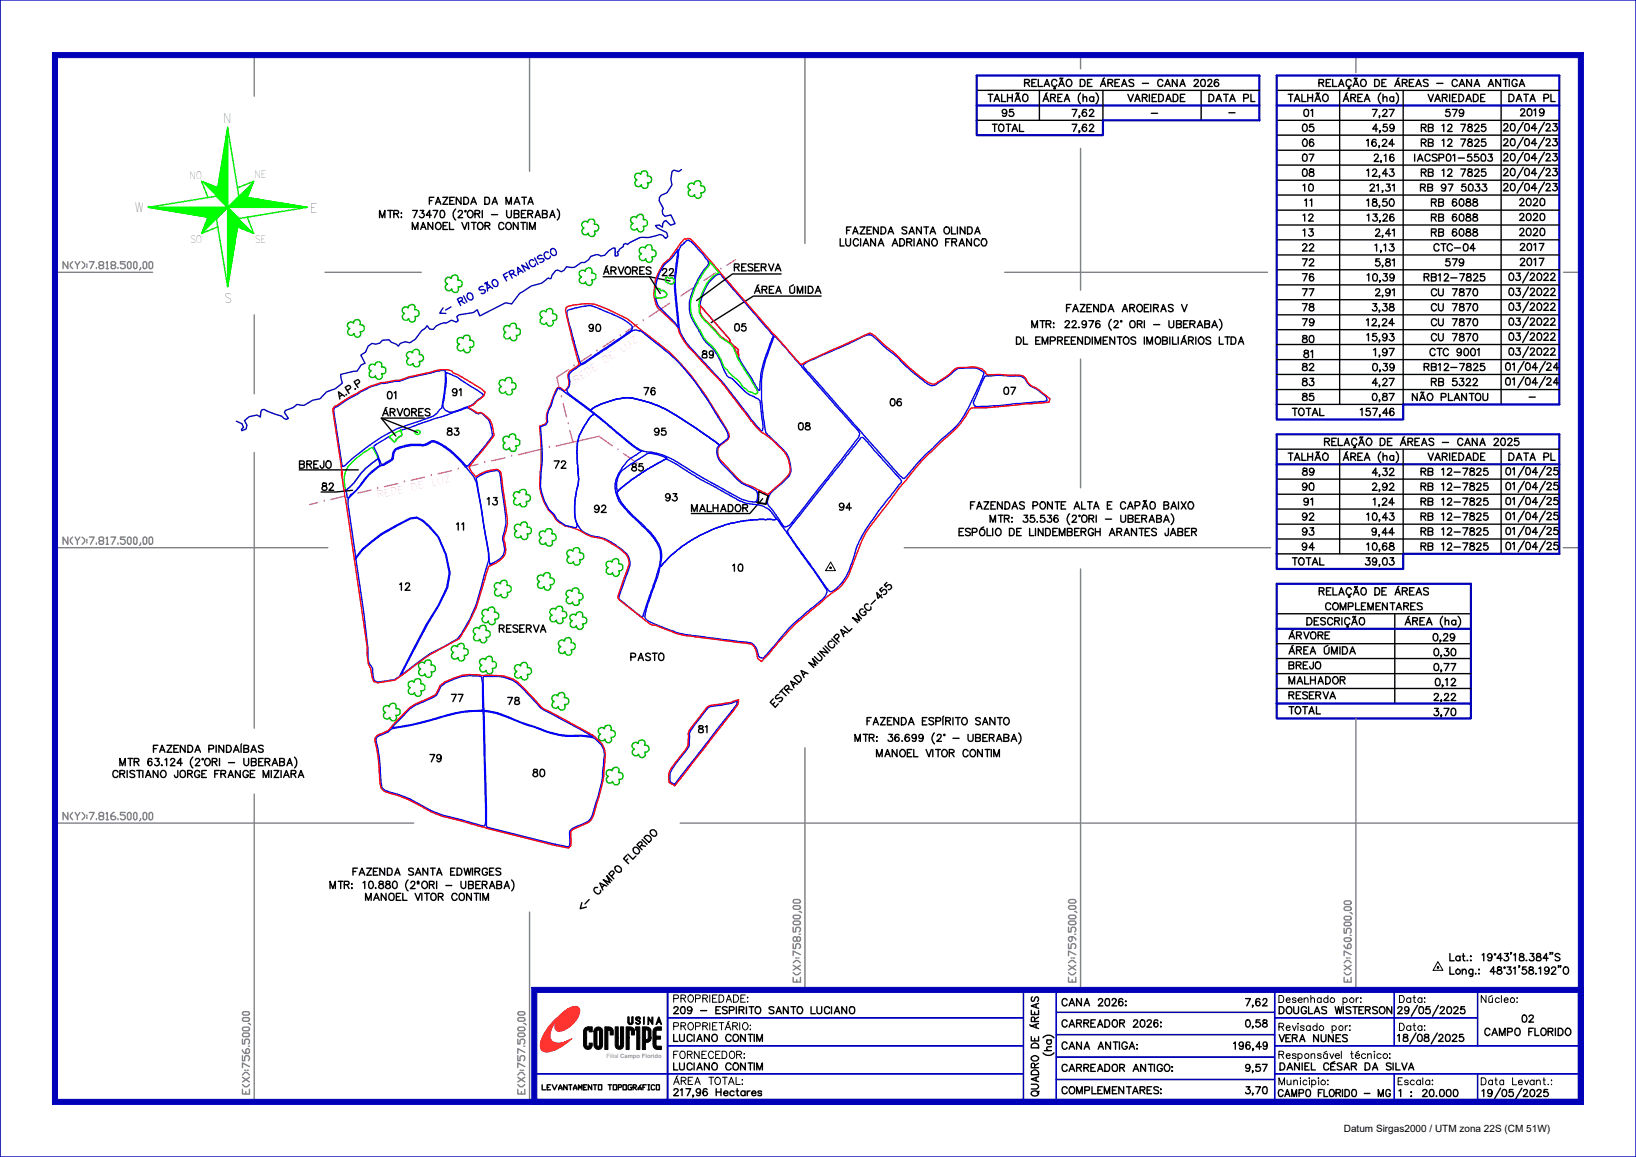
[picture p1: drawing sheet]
<svg xmlns="http://www.w3.org/2000/svg" width="297mm" height="210mm" viewBox="0 0 297 210" stroke-linecap="round" stroke-linejoin="round" font-family="sans-serif">
<defs><g id="words">
<g font-size="2.4">
<text x="40.5" y="22.3">N</text>
<text x="24.5" y="38.5">W</text>
<text x="56.3" y="38.7">E</text>
<text x="40.7" y="55.1">S</text>
</g>
<g font-size="1.9">
<text x="34.4" y="32.4">NO</text>
<text x="46.2" y="32.3">NE</text>
<text x="34.5" y="44">SO</text>
<text x="46.3" y="44.1">SE</text>
</g>
<g font-size="1.8">
<text x="186" y="15.7">RELAÇÃO DE ÁREAS - CANA 2026</text>
<text x="239.4" y="15.7">RELAÇÃO DE ÁREAS - CANA ANTIGA</text>
<text x="179.4" y="18.4">TALHÃO</text>
<text x="180.2" y="23.9">TOTAL</text>
<text x="181.9" y="21.1">95</text>
<text x="189.4" y="18.4">ÁREA (ha)</text>
<text x="194.6" y="21.1">7,62</text>
<text x="194.6" y="23.9">7,62</text>
<text x="204.7" y="18.4">VARIEDADE</text>
<text x="209" y="21.1">-</text>
<text x="219.5" y="18.4">DATA PL</text>
<text x="223.1" y="21">-</text>
<text x="233.9" y="18.4">TALHÃO</text>
<text x="236.4" y="23.9">05</text>
<text x="236.7" y="21.1">01</text>
<text x="243.9" y="18.4">ÁREA (ha)</text>
<text x="249.1" y="21.1">7,27</text>
<text x="249.2" y="23.9">4,59</text>
<text x="258" y="23.9">RB 12 7825</text>
<text x="259.3" y="18.4">VARIEDADE</text>
<text x="262.4" y="21.1">579</text>
<text x="272.9" y="23.8">20/04/23</text>
<text x="273.9" y="18.4">DATA PL</text>
<text x="276" y="21">2019</text>
<text x="236.4" y="26.6">06</text>
<text x="236.4" y="29.3">07</text>
<text x="248.1" y="26.6">16,24</text>
<text x="249.5" y="29.3">2,16</text>
<text x="256.8" y="29.3">IACSP01-5503</text>
<text x="258" y="26.6">RB 12 7825</text>
<text x="272.9" y="26.5">20/04/23</text>
<text x="272.9" y="29.2">20/04/23</text>
<text x="236.4" y="32">08</text>
<text x="236.5" y="34.7">10</text>
<text x="248.1" y="32">12,43</text>
<text x="248.7" y="34.7">21,31</text>
<text x="257.9" y="34.7">RB 97 5033</text>
<text x="258" y="32">RB 12 7825</text>
<text x="272.9" y="31.9">20/04/23</text>
<text x="272.9" y="34.6">20/04/23</text>
<text x="68.9" y="39.5">MTR: 73470 (2°ORI - UBERABA)</text>
<text x="74.9" y="41.6">MANOEL VITOR CONTIM</text>
<text x="78" y="37.1">FAZENDA DA MATA</text>
<text x="236.5" y="40.1">12</text>
<text x="236.9" y="37.4">11</text>
<text x="248.1" y="37.4">18,50</text>
<text x="248.2" y="40.1">13,26</text>
<text x="259.9" y="40.1">RB 6088</text>
<text x="259.9" y="37.4">RB 6088</text>
<text x="275.9" y="40">2020</text>
<text x="275.9" y="37.3">2020</text>
<text x="152.5" y="44.6">LUCIANA ADRIANO FRANCO</text>
<text x="153.7" y="42.5">FAZENDA SANTA OLINDA</text>
<text x="236.4" y="45.6">22</text>
<text x="236.5" y="42.9">13</text>
<text x="249.6" y="45.6">1,13</text>
<text x="249.7" y="42.9">2,41</text>
<text x="259.9" y="42.9">RB 6088</text>
<text x="260.3" y="45.6">CTC-04</text>
<text x="275.9" y="42.8">2020</text>
<text x="276" y="45.5">2017</text>
<text x="109.6" y="49.8">ÁRVORES</text>
<text x="120.2" y="50">22</text>
<text x="133.3" y="49.2">RESERVA</text>
<text x="137" y="53.2">ÁREA ÚMIDA</text>
<text x="236.4" y="48.3">72</text>
<text x="236.4" y="51">76</text>
<text x="236.4" y="53.7">77</text>
<text x="248.2" y="51">10,39</text>
<text x="249.7" y="48.3">5,81</text>
<text x="249.7" y="53.7">2,91</text>
<text x="258.5" y="51">RB12-7825</text>
<text x="259.9" y="53.7">CU 7870</text>
<text x="262.4" y="48.3">579</text>
<text x="273.9" y="53.6">03/2022</text>
<text x="273.9" y="50.9">03/2022</text>
<text x="276" y="48.2">2017</text>
<text x="187.3" y="59.5">MTR: 22.976 (2° ORI - UBERABA)</text>
<text x="193.6" y="56.6">FAZENDA AROEIRAS V</text>
<text x="236.4" y="56.4">78</text>
<text x="236.4" y="59.1">79</text>
<text x="248.1" y="59.1">12,24</text>
<text x="249.1" y="56.4">3,38</text>
<text x="259.9" y="56.4">CU 7870</text>
<text x="259.9" y="59.1">CU 7870</text>
<text x="273.9" y="56.3">03/2022</text>
<text x="273.9" y="59">03/2022</text>
<text x="106.9" y="60.1">90</text>
<text x="127.5" y="65">89</text>
<text x="133.4" y="60.1">05</text>
<text x="183.9" y="62.5">DL EMPREENDIMENTOS IMOBILIÁRIOS LTDA</text>
<text x="236.4" y="62.2">80</text>
<text x="236.7" y="64.9">81</text>
<text x="248.1" y="61.9">15,93</text>
<text x="249.3" y="64.6">1,97</text>
<text x="259.6" y="64.6">CTC 9001</text>
<text x="259.9" y="61.9">CU 7870</text>
<text x="273.9" y="61.8">03/2022</text>
<text x="273.9" y="64.5">03/2022</text>
<text x="82.1" y="71.8">91</text>
<text x="116.9" y="71.7">76</text>
<text x="182.2" y="71.6">07</text>
<text x="236.4" y="70">83</text>
<text x="236.4" y="67.3">82</text>
<text x="249.1" y="70">4,27</text>
<text x="249.2" y="67.3">0,39</text>
<text x="258.5" y="67.3">RB12-7825</text>
<text x="259.9" y="70">RB 5322</text>
<text x="273.3" y="67.2">01/04/24</text>
<text x="273.3" y="69.9">01/04/24</text>
<text x="61.7" y="72.4" transform="rotate(-32 61.7 72.4)">A.P.P</text>
<text x="69.5" y="75.5">ÁRVORES</text>
<text x="70.3" y="72.4">01</text>
<text x="161.6" y="73.7">06</text>
<text x="234.6" y="75.4">TOTAL</text>
<text x="236.4" y="72.7">85</text>
<text x="247" y="75.4">157,46</text>
<text x="249.1" y="72.7">0,87</text>
<text x="256.4" y="72.7">NÃO PLANTOU</text>
<text x="277.6" y="72.6">-</text>
<text x="81.2" y="79">83</text>
<text x="118.8" y="79">95</text>
<text x="145" y="78">08</text>
<text x="233.9" y="83.6">TALHÃO</text>
<text x="240.5" y="80.9">RELAÇÃO DE ÁREAS - CANA 2025</text>
<text x="243.9" y="83.6">ÁREA (ha)</text>
<text x="259.3" y="83.6">VARIEDADE</text>
<text x="273.9" y="83.6">DATA PL</text>
<text x="54.4" y="85">BREJO</text>
<text x="58.4" y="89">82</text>
<text x="100.6" y="85">72</text>
<text x="114.7" y="85.5">85</text>
<text x="236.4" y="89">90</text>
<text x="236.4" y="86.3">89</text>
<text x="249.1" y="89">2,92</text>
<text x="249.1" y="86.3">4,32</text>
<text x="258" y="86.3">RB 12-7825</text>
<text x="258" y="89">RB 12-7825</text>
<text x="273.4" y="86.2">01/04/25</text>
<text x="273.4" y="88.9">01/04/25</text>
<text x="88.5" y="91.6">13</text>
<text x="107.9" y="93">92</text>
<text x="120.8" y="90.9">93</text>
<text x="125.6" y="92.9">MALHADOR</text>
<text x="152.4" y="92.6">94</text>
<text x="176.2" y="92.4">FAZENDAS PONTE ALTA E CAPÃO BAIXO</text>
<text x="179.8" y="94.8">MTR: 35.536 (2°ORI - UBERABA)</text>
<text x="236.4" y="94.4">92</text>
<text x="236.7" y="91.7">91</text>
<text x="248.1" y="94.4">10,43</text>
<text x="249.3" y="91.7">1,24</text>
<text x="258" y="91.7">RB 12-7825</text>
<text x="258" y="94.4">RB 12-7825</text>
<text x="273.4" y="91.6">01/04/25</text>
<text x="273.4" y="94.3">01/04/25</text>
<text x="82.9" y="96.2">11</text>
<text x="174.1" y="97.2">ESPÓLIO DE LINDEMBERGH ARANTES JABER</text>
<text x="236.4" y="99.9">94</text>
<text x="236.4" y="97.1">93</text>
<text x="248.1" y="99.9">10,68</text>
<text x="249" y="97.1">9,44</text>
<text x="258" y="97.1">RB 12-7825</text>
<text x="258" y="99.9">RB 12-7825</text>
<text x="273.4" y="97">01/04/25</text>
<text x="273.4" y="99.8">01/04/25</text>
<text x="72.6" y="107.1">12</text>
<text x="133" y="103.7">10</text>
<text x="234.6" y="102.6">TOTAL</text>
<text x="239.5" y="108">RELAÇÃO DE ÁREAS</text>
<text x="247.9" y="102.6">39,03</text>
<text x="237.3" y="113.4">DESCRIÇÃO</text>
<text x="240.7" y="110.7">COMPLEMENTARES</text>
<text x="255.1" y="113.4">ÁREA (ha)</text>
<text x="90.7" y="114.8">RESERVA</text>
<text x="114.5" y="119.9">PASTO</text>
<text x="234" y="116">ÁRVORE</text>
<text x="234" y="118.7">ÁREA ÚMIDA</text>
<text x="260.2" y="116.3">0,29</text>
<text x="260.3" y="119">0,30</text>
<text x="234" y="121.4">BREJO</text>
<text x="234" y="124.1">MALHADOR</text>
<text x="260.3" y="121.7">0,77</text>
<text x="260.6" y="124.5">0,12</text>
<text x="82" y="127.3">77</text>
<text x="92.2" y="127.9">78</text>
<text x="140.7" y="128.4" transform="rotate(-46 140.7 128.4)">ESTRADA MUNICIPAL MGC-455</text>
<text x="157.4" y="131.6">FAZENDA ESPÍRITO SANTO</text>
<text x="234" y="129.6">TOTAL</text>
<text x="234" y="126.8">RESERVA</text>
<text x="260.3" y="129.9">3,70</text>
<text x="260.3" y="127.1">2,22</text>
<text x="27.9" y="136.5">FAZENDA PINDAÍBAS</text>
<text x="126.8" y="133">81</text>
<text x="155.2" y="134.6">MTR: 36.699 (2° - UBERABA)</text>
<text x="159.1" y="137.4">MANOEL VITOR CONTIM</text>
<text x="20.5" y="141.1">CRISTIANO JORGE FRANGE MIZIARA</text>
<text x="21.8" y="139">MTR 63.124 (2°ORI - UBERABA)</text>
<text x="78.1" y="138.3">79</text>
<text x="96.7" y="141">80</text>
<text x="59.9" y="161.3">MTR: 10.880 (2ºORI - UBERABA)</text>
<text x="64.1" y="158.8">FAZENDA SANTA EDWIRGES</text>
<text x="66.4" y="163.4">MANOEL VITOR CONTIM</text>
<text x="105.7" y="165.3" transform="rotate(-46 105.7 165.3)">&lt;- CAMPO FLORIDO</text>
<text x="263.2" y="174.4">Lat.: 19°43'18.384&quot;S</text>
<text x="263.2" y="176.8">Long.: 48°31'58.192&quot;O</text>
<text x="122.3" y="184">209 - ESPIRITO SANTO LUCIANO</text>
<text x="122.3" y="181.9">PROPRIEDADE:</text>
<text x="192.8" y="182.6">CANA 2026:</text>
<text x="226.1" y="182.6">7,62</text>
<text x="232.2" y="182">Desenhado por:</text>
<text x="232.2" y="184">DOUGLAS WISTERSON</text>
<text x="253.7" y="184">29/05/2025</text>
<text x="254.1" y="182">Data:</text>
<text x="268.9" y="182">Núcleo:</text>
<text x="276.3" y="185.5">02</text>
<text x="122.3" y="189">LUCIANO CONTIM</text>
<text x="122.3" y="186.9">PROPRIETÁRIO:</text>
<text x="190.9" y="191.6" transform="rotate(-90 190.9 191.6)">(ha)</text>
<text x="192.8" y="186.4">CARREADOR 2026:</text>
<text x="192.8" y="190.4">CANA ANTIGA:</text>
<text x="223.9" y="190.4">196,49</text>
<text x="226.1" y="186.4">0,58</text>
<text x="232.2" y="187">Revisado por:</text>
<text x="232.2" y="189.1">VERA NUNES</text>
<text x="253.7" y="189">18/08/2025</text>
<text x="254.1" y="187">Data:</text>
<text x="269.6" y="188">CAMPO FLORIDO</text>
<text x="122.3" y="194.2">LUCIANO CONTIM</text>
<text x="122.3" y="192.1">FORNECEDOR:</text>
<text x="122.3" y="196.8">ÁREA TOTAL:</text>
<text x="192.8" y="194.5">CARREADOR ANTIGO:</text>
<text x="226.1" y="194.5">9,57</text>
<text x="232.2" y="192.1">Responsável técnico:</text>
<text x="232.2" y="196.9">Municipio:</text>
<text x="232.4" y="194.2">DANIEL CÉSAR DA SILVA</text>
<text x="253.8" y="196.9">Escala:</text>
<text x="268.9" y="196.9">Data Levant.:</text>
<text x="122.3" y="198.9">217,96 Hectares</text>
<text x="188.5" y="198.9" transform="rotate(-90 188.5 198.9)">QUADRO DE ÁREAS</text>
<text x="192.8" y="198.5">COMPLEMENTARES:</text>
<text x="226.1" y="198.5">3,70</text>
<text x="232.1" y="199">CAMPO FLORIDO - MG</text>
<text x="254" y="199">1 : 20.000</text>
<text x="269.1" y="199">19/05/2025</text>
<text x="244" y="205.5">Datum Sirgas2000 / UTM zona 22S (CM 51W)</text>
</g>
<g font-size="1.8" fill="#808080">
<text x="11.5" y="48.8">N(Y):7.818.500,00</text>
<text x="11.5" y="98.8">N(Y):7.817.500,00</text>
<text x="11.5" y="148.8">N(Y):7.816.500,00</text>
<text x="145.3" y="178.3" transform="rotate(-90 145.3 178.3)">E(X):758.500,00</text>
<text x="195.3" y="178.3" transform="rotate(-90 195.3 178.3)">E(X):759.500,00</text>
<text x="245.3" y="178.3" transform="rotate(-90 245.3 178.3)">E(X):760.500,00</text>
<text x="45.3" y="198.6" transform="rotate(-90 45.3 198.6)">E(X):756.500,00</text>
<text x="95.3" y="198.6" transform="rotate(-90 95.3 198.6)">E(X):757.500,00</text>
</g>
<text font-size="1.8" fill="#0000b8" x="80.1" y="57.3" transform="rotate(-28 80.1 57.3)">&lt;- RIO SÃO FRANCISCO</text>
<g font-size="1.7" fill="#f0f">
<text x="113" y="64" transform="rotate(-34 113 64)">LUZ</text>
<text x="104.5" y="69.6" transform="rotate(-34 104.5 69.6)">REDE</text>
<text x="109.8" y="66.1" transform="rotate(-34 109.8 66.1)">DE</text>
<text x="74.7" y="89.1" transform="rotate(-13 74.7 89.1)">DE</text>
<text x="78.4" y="88.2" transform="rotate(-13 78.4 88.2)">LUZ</text>
<text x="68.6" y="90.5" transform="rotate(-13 68.6 90.5)">REDE</text>
</g>
<text font-size="1.3" x="98.4" y="197.8">LEVANTAMENTO TOPOGRÁFICO</text>
<text font-size="1.1" fill="#989898" x="110.1" y="192.1">Filial Campo Florido</text>
</g></defs>
<!-- layer: QUADRO_DE_AREAS_CANA_ANTIGA -->
<g fill="none" stroke="#000" stroke-width=".25">
<path d="M231.8 16.4h51.3M243.2 16.4v57M254.7 16.4v57h-22.9M272.5 16.4v57M231.8 24.5h51.3M231.8 27.3h51.3M231.8 30h51.3M231.8 32.7h51.3M231.8 35.4h51.3M231.8 21.8h51.3M231.8 38.1h51.3M231.8 57.1h51.3"/>
<path d="M231.8 54.4h51.3M231.8 40.8h51.3M231.8 43.5h51.3M231.8 46.3h51.3M231.8 49h51.3M231.8 51.7h51.3M231.8 59.8h51.3M231.8 70.7h51.3M231.8 68h51.3"/>
</g>
<!-- layer: QUADRO_DE_AREAS_COMPLEMENTARES -->
<path d="M231.8 111.4h35.2M231.8 116.8h35.2M231.8 119.5h35.2M253.2 111.4v16.3" fill="none" stroke="#000" stroke-width=".25"/>
<path d="M231.8 114.1h35.2M231.8 127.7v-21.7h35.2v21.7" fill="none" stroke="#0000b8" stroke-width=".4"/>
<!-- layer: 0114000209078 -->
<path d="M87.8 122.8h.2a9.3 9.3 0 0 1 5.8 1.1l4.4 4.6 9.4 5.2-2.1-.3a14 14 0 0 1-7.2-1.1l-3.8-1.2-2.1-1a12.7 12.7 0 0 0-4.5-1.1z" fill="none" stroke="#00f" stroke-width=".25"/>
<!-- layer: 0114000209079 -->
<path d="M68.4 133.9l1.2-.7a2.95 2.95 0 0 0 1.5-.9 71.5 71.5 0 0 0 10.4-2.5 18.7 18.7 0 0 1 6.2-.7l.4 15.9a21 21 0 0 1-.1 4.9l-.1 .1-.7-.2-3.5-1a19.7 19.7 0 0 1-7.3-2.7 25 25 0 0 0-6.5-2.6 1.56 1.56 0 0 1-.7-1.6 35.6 35.6 0 0 0-1-7.4z" fill="none" stroke="#00f" stroke-width=".25"/>
<!-- layer: 0114000209077 -->
<path d="M74.4 128.6l1.1-.6 3.7-1.8 .8-1.6a8.5 8.5 0 0 1 7.4-1.7l.2 1.1 .1 5a22.6 22.6 0 0 0-8.5 1.3l-4.7 1.3-3.4 .5z" fill="none" stroke="#00f" stroke-width=".25"/>
<!-- layer: 0114000209080 -->
<path d="M87.9 129.1a15 15 0 0 1 5.4 1.6l4.9 1.8a14.3 14.3 0 0 0 7.3 1.1l2.5 .4 .1 .2a3.4 3.4 0 0 1 1.5 3.8l-.2 2.1a13.6 13.6 0 0 1-.8 4.4l-.8 2.5a2.75 2.75 0 0 1-2 2.5l-1.9 .9a1.06 1.06 0 0 0-.5 1.1l.1 1.6-.1 .4-.2 .2-2.4-.4-12.3-3.1a2.47 2.47 0 0 1-.2-1.8z" fill="none" stroke="#00f" stroke-width=".25"/>
<!-- layer: REDE_DE_LUZ -->
<g fill="none" stroke="#f0f" stroke-width=".25">
<path d="M115.7 58.9l-2.1 1.3M116.8 58.2h.1M121.5 55.1l-3.7 2.4M122.6 54.3h.1M125.7 52.3l-2.1 1.4M126.7 51.6h.1M129.9 49.5l-2.1 1.4M130.9 48.9h.1M133.5 47.1l-1.5 1.1M101.1 68.7l.5 2.1M101.9 72h.1M102.2 73.2l.6 2.5"/>
<path d="M103.1 76.9h.1M103.2 67.1l-2.1 1.4M103.5 78.1l.5 2.2M104.2 66.4h.1M107.4 64.4l-2.1 1.3M108.4 63.7h.1M111.5 61.6l-2.1 1.4M112.6 61h.1M57.6 91.2l-1.4 .4M58.8 91h.1M62.5 90.1l-2.4 .6M63.7 89.8h.1"/>
<path d="M67.4 88.9l-2.5 .6M68.6 88.6h.1M72.2 87.8l-2.4 .5M73.4 87.5h.1M77.1 86.6l-2.5 .6M78.3 86.3h.1M82 85.4l-2.5 .6M83.2 85.1h.1M86.8 84.3l-2.4 .5M88 84h.1M91.7 83.1l-2.5 .6M92.9 82.8h.1"/>
<path d="M98.5 81.5l-4.4 1M99.7 81.2h.1M104 80.3l4.7-1.1 2.5 1.7M104 80.3l-3 .7M112.2 81.6h.1M113.2 82.3l2.4 1.7"/>
</g>
<!-- layer: 0114000209013 -->
<path d="M86.5 86.7a5.8 5.8 0 0 1 4-1.2l.2 .3 .2 .8 .6 4.9a9 9 0 0 1-.2 6v.4a3.2 3.2 0 0 1 0 2.9l-.5 .6-1.9 1.1-.1-.7a29.5 29.5 0 0 0-.9-6.2l-.6-3.7-.9-5z" fill="none" stroke="#00f" stroke-width=".25"/>
<!-- layer: 0114000209012 -->
<path d="M65.9 99.8a30.6 30.6 0 0 1 8.6-5.6l1.2-.2 1 .6 1.2 1 1.6 1.9 1.4 3.2 .7 3.3-.5 2.6-1.6 3.3-2.1 3.4-4.9 9.5-.8 .5-3.1 .5-.7-.3-.2-1-.1-1.2-.6-.9-.2-.8v-2.1l-.8-6.5-1.4-9.6z" fill="none" stroke="#00f" stroke-width=".25"/>
<!-- layer: CURSOS_D_AGUA -->
<path d="M123.7 30.8l-.5 .3-.9-.2-.3 .2-.2 1.5 .2 1-.9 1.4-1.1 .5-.3 .4v.5l.7 1.4-.2 .4 .1 .7 .4 .4 1.1-.3 .8 1.6-.9 .3-.8-.9-.3 .2-.3 .4v.6l-.6-.4-.7 .1 .4 .5 1.6 .8 .2 .7-.4 .4-.5-.6-.5-.1a7.3 7.3 0 0 1-3.6 .5l-1.9 .9-.4 .4-.3-.2-.4 .1v.4l-.8 .6-.1 .3-.3 .2 .2 .3-.1 .3-.4 .1v-1.4l-.4-.1-.8 .5-.7 .8-.7 .2-.5-.3h-.4l-.9 .3-.4 .6-.8 .5h-.6l-1.2 .9-1.5-.1-.4 .6-.5 .3-.7-.3-.3 .1-.7 .9-.2 .5-.2 .1-.3-.2-1.2 1-1.9 .5-2 1.3-1.5 2-1.1-.2-4.7 2.3-.5-1.1-.7 .5-2.6 .4-.4 .3 .3 .8-.4 .3-.8-.4-1.1 .6a2.43 2.43 0 0 0-2.2 1.1l-.7-.1-.5-.6-.3 .4-.7 .5-1.1 1.6-1 .6-.8-.2-.9 .3-.4 .5-.3-.3-1-.4-.4-.4-1.2 .1-.4 .5-.8 .2-.7-.2-.7 .5-.4 1.1-.9 .6 .8 1.4-.7 .3-.8 1.2h-.7l-2.3 .6 .4 1.5-1.3 1.1-1.6 .5-1.2 1.3-1.3 .2-1.6 1-1.3-.2-.6 .6-1.5 .5-.2 .4 .7 1-.4 .2-.8-.6-2.6-.9-.5-.3-.4 .1-.2 .3-.1 1-.6-.4-1.5 .3-.8 .7 .4 .9-.1 .7-.8 .3-.1-.3 .4-.3-.3-.7-1-.5" fill="none" stroke="#0000b8" stroke-width=".25"/>
<!-- layer: 0114000209008 -->
<path d="M140.5 61.1h.2l2.1 2.2 5 5.9 8 9a1.08 1.08 0 0 1-.2 1.5l-11.8 15.1a1.69 1.69 0 0 1-1.4 .8l-2.4-3.3a1.89 1.89 0 0 1-.3-2.5l.7-.8 1.4-1.1a4.7 4.7 0 0 0 1.8-2.4 5.4 5.4 0 0 0-2.4-4.8l-.9-.9a3.3 3.3 0 0 1-1.3-1.6l-.1-.2a31.4 31.4 0 0 1-.3-11.1l.4-1.7z" fill="none" stroke="#00f" stroke-width=".25"/>
<!-- layer: 0114000209007 -->
<path d="M178.7 68.4l.4-.2 1.9-.1 2.2 .2a4.6 4.6 0 0 1 2.5 .2l.3 .2a3.4 3.4 0 0 0 2.1 1.9l.6 .5a2.54 2.54 0 0 1 1.3 1.2v.5l-.7 .1-8.3 .8-3.3 .1a.74 .74 0 0 1-.9-.3 .74 .74 0 0 1 .1-.9z" fill="none" stroke="#00f" stroke-width=".25"/>
<!-- layer: 0114000209006 -->
<path d="M146 66.1l.7-.5 7.4-3.2 2.3-1.2a2.03 2.03 0 0 1 1.9-.3l2.8 2.5a14.8 14.8 0 0 1 3.4 3.1l2.4 2a5.7 5.7 0 0 0 2.4 1.5l.5-.2 2.6-1.7 .6-.6a1.94 1.94 0 0 1 1.9-.7h.4a3.9 3.9 0 0 1 3.1 .6l.2 .3a50.9 50.9 0 0 1-4.3 8.9l-1.3 1.3-5 4.6-3.5 4-.4 .4a17.9 17.9 0 0 1-3.5-3.6l-14.1-15.9-.7-1z" fill="none" stroke="#00f" stroke-width=".25"/>
<!-- layer: 0114000209001 -->
<path d="M60.9 73.8l.2 .1 1.7-1.2 2.6-1.5a15.8 15.8 0 0 1 7.2-2l1.6-.6 5.2-1.2 1.4-.1v2.1l-.6 4.7-.4 .2-.4 .7-.7 .5-2.4 .9a30.3 30.3 0 0 0-13.1 7.5l-.6 .6-.4 .2-.1-.2-1.5-9.9v-.4z" fill="none" stroke="#00f" stroke-width=".25"/>
<!-- layer: QUADRO_DE_AREAS_CANA_ANTIGA -->
<path d="M231.8 13.7h51.3v59.7h-28.4v2.7h-22.9zM231.8 19.1h51.3" fill="none" stroke="#0000b8" stroke-width=".4"/>
<!-- layer: 0114000209081 -->
<path d="M128.5 128.5l.4-.2 3.9-.6 1-.4-.1 .7-11.2 14.4-.9-.5v-1.5l1.1-1.8 2.4-3.2v-2.3l.2-.5z" fill="none" stroke="#00f" stroke-width=".25"/>
<!-- layer: H-MATO -->
<g fill="none" stroke="#00b800" stroke-width=".25">
<path d="M115.4 31.6a.72 .72 0 0 1 1 0 .62 .62 0 0 1 .7-.6 .62 .62 0 0 1 .4 .9 .63 .63 0 0 1 .8 .7 .63 .63 0 0 1-.8 .6l.2 .4a.61 .61 0 0 1-.6 .6 .61 .61 0 0 1-.6-.6h-.1a.64 .64 0 0 1-1 0 .64 .64 0 0 1 .2-1h-.2l-.2-.3zM126.1 35.3a.61 .61 0 0 0 .6 .7 .61 .61 0 0 0 .6-.5l-.1-.5a.65 .65 0 0 0 .8-.7 .65 .65 0 0 0-.8-.6 .63 .63 0 0 0-.4-.9 .63 .63 0 0 0-.8 .7 .61 .61 0 0 0-1 0 .61 .61 0 0 0 .3 .9 .65 .65 0 0 0-.2 1 .65 .65 0 0 0 1 0M73.2 55.9a.65 .65 0 0 1 .9 0 .64 .64 0 0 1 .8-.6 .64 .64 0 0 1 .4 .9 .63 .63 0 0 1 .8 .6 .63 .63 0 0 1-.8 .6l.1 .5a.61 .61 0 0 1-.6 .6 .61 .61 0 0 1-.6-.6 .64 .64 0 0 1-1 0 .64 .64 0 0 1 .2-1l-.4-.4v-.4zM80.9 50.5a.67 .67 0 0 1 1 0 .63 .63 0 0 1 .8-.6 .63 .63 0 0 1 .4 .9 .63 .63 0 0 1 .8 .6 .63 .63 0 0 1-.8 .7l.1 .4a.61 .61 0 0 1-.5 .6 .61 .61 0 0 1-.6-.4l-.1-.2a.65 .65 0 0 1-1 0 .65 .65 0 0 1 .3-1h-.3l-.2-.4zM99.2 58.6a.62 .62 0 0 1-1 0 .62 .62 0 0 1 .3-.9 .63 .63 0 0 1-.4-1 .63 .63 0 0 1 1-.1 .62 .62 0 0 1 .8-.6 .62 .62 0 0 1 .4 .9 .62 .62 0 0 1 .8 .6 .62 .62 0 0 1-.7 .7l.1 .4a.61 .61 0 0 1-.7 .6 .61 .61 0 0 1-.6-.6M105.2 49.4a.62 .62 0 0 1 1-.1 .63 .63 0 0 1 .8-.7 .63 .63 0 0 1 .4 1 .63 .63 0 0 1 .8 .6 .63 .63 0 0 1-.8 .6l.2 .5a.64 .64 0 0 1-.7 .5 .64 .64 0 0 1-.6-.6 .63 .63 0 0 1-1 0 .63 .63 0 0 1 .3-1l-.4-.2zM106.8 42.3l.1 .3a.62 .62 0 0 0 1 .1l.1-.2-.1-.5a.65 .65 0 0 0 .8-.7 .65 .65 0 0 0-.8-.6 .63 .63 0 0 0-.4-.9 .63 .63 0 0 0-.8 .6 .62 .62 0 0 0-1 .1 .62 .62 0 0 0 .3 .9 .64 .64 0 0 0-.2 1 .64 .64 0 0 0 1 0M115.6 41.4a.64 .64 0 0 0 .6 .7 .64 .64 0 0 0 .7-.6l-.1-.4a.62 .62 0 0 0 .7-.6 .62 .62 0 0 0-.7-.6 .64 .64 0 0 0-.4-1 .64 .64 0 0 0-.8 .7 .61 .61 0 0 0-1 0 .61 .61 0 0 0 .3 .9 .63 .63 0 0 0-.3 1 .63 .63 0 0 0 1 0M117.2 47h.1a.58 .58 0 0 0 .3 .6 .58 .58 0 0 0 .6-.1l.3-.4-.2-.5a.65 .65 0 0 0 .8-.6 .65 .65 0 0 0-.8-.6 .64 .64 0 0 0-.4-.9 .64 .64 0 0 0-.8 .6 .62 .62 0 0 0-1 0 .62 .62 0 0 0 .4 1 .63 .63 0 0 0-.3 .9 .63 .63 0 0 0 1 0M64.3 60.5a.61 .61 0 0 0 .5 .7 .61 .61 0 0 0 .7-.6l-.1-.4a.62 .62 0 0 0 .7-.6 .62 .62 0 0 0-.7-.6 .64 .64 0 0 0-.4-1 .64 .64 0 0 0-.8 .7 .61 .61 0 0 0-1 0 .61 .61 0 0 0 .3 .9 .63 .63 0 0 0-.3 1 .63 .63 0 0 0 1 0M68.1 68.2l.1 .1a.58 .58 0 0 0 .3 .5 .58 .58 0 0 0 .7-.1l.2-.3-.1-.5a.65 .65 0 0 0 .7-.7 .65 .65 0 0 0-.7-.6 .64 .64 0 0 0-.5-.9 .64 .64 0 0 0-.8 .6 .62 .62 0 0 0-.9 .1 .62 .62 0 0 0 .3 .9 .63 .63 0 0 0-.3 1 .63 .63 0 0 0 1 0M75 66a.63 .63 0 0 1-1.1 0 .63 .63 0 0 1 .3-1 .61 .61 0 0 1-.3-.9 .61 .61 0 0 1 1 0 .64 .64 0 0 1 .8-.7 .64 .64 0 0 1 .4 1 .62 .62 0 0 1 .7 .5 .62 .62 0 0 1-.7 .7l.1 .4a.61 .61 0 0 1-.6 .6 .61 .61 0 0 1-.6-.6"/>
<path d="M83.1 61.5a.68 .68 0 0 1 1 0 .62 .62 0 0 1 .8-.6 .62 .62 0 0 1 .4 .9 .63 .63 0 0 1 .7 .6 .63 .63 0 0 1-.7 .6l.1 .5a.62 .62 0 0 1-.6 .5 .62 .62 0 0 1-.6-.6h-.1a.62 .62 0 0 1-1 0 .62 .62 0 0 1 .3-.9l-.4-.3zM91.5 79.3a.72 .72 0 0 1 .9 .1 .62 .62 0 0 1 .7-.7 .62 .62 0 0 1 .5 .9v.1a.63 .63 0 0 1 .8 .4 .63 .63 0 0 1-.5 .8h-.3l.1 .5a.64 .64 0 0 1-.6 .5 .64 .64 0 0 1-.6-.6 .64 .64 0 0 1-1 0 .64 .64 0 0 1 .2-.9l-.2-.1-.2-.3v-.4zM91.8 71.1a.59 .59 0 0 0 .9 .5l.3-.4-.1-.5a.65 .65 0 0 0 .8-.7 .65 .65 0 0 0-.8-.6 .64 .64 0 0 0-.4-.9 .64 .64 0 0 0-.8 .6 .61 .61 0 0 0-1 .1 .61 .61 0 0 0 .4 .9 .63 .63 0 0 0-.3 1 .63 .63 0 0 0 1 0M92.6 61.2a.61 .61 0 0 0 .6 .7 .61 .61 0 0 0 .7-.6l-.2-.4a.64 .64 0 0 0 .8-.7 .64 .64 0 0 0-.8-.6 .63 .63 0 0 0-.4-.9 .63 .63 0 0 0-.8 .6 .61 .61 0 0 0-1 .1 .61 .61 0 0 0 .4 .9 .63 .63 0 0 0-.3 1 .63 .63 0 0 0 1 0M94.4 91.4l.1 .2a.62 .62 0 0 0 1 .1l.1-.1-.1-.6a.63 .63 0 0 0 .8-.7 .63 .63 0 0 0-.8-.5 .63 .63 0 0 0-.4-1 .63 .63 0 0 0-.8 .7 .62 .62 0 0 0-1 0 .62 .62 0 0 0 .3 1 .64 .64 0 0 0-.2 1 .64 .64 0 0 0 1-.1M94.6 97.3a.64 .64 0 0 0 .5 .6 .64 .64 0 0 0 .7-.5l-.1-.5a.65 .65 0 0 0 .7-.6 .65 .65 0 0 0-.7-.7 .63 .63 0 0 0-.4-.9 .63 .63 0 0 0-.8 .7 .63 .63 0 0 0-1 0 .63 .63 0 0 0 .3 1 .64 .64 0 0 0-.3 .9 .64 .64 0 0 0 1.1 0M99.1 98.5a.61 .61 0 0 0 .5 .7 .61 .61 0 0 0 .7-.6l-.1-.5a.65 .65 0 0 0 .8-.6 .65 .65 0 0 0-.8-.6 .63 .63 0 0 0-.4-1 .63 .63 0 0 0-.8 .7 .62 .62 0 0 0-1 0 .62 .62 0 0 0 .3 1 .63 .63 0 0 0-.2 1 .63 .63 0 0 0 1-.1M83.1 119.3a.61 .61 0 0 0 .6 .7 .61 .61 0 0 0 .7-.6l-.2-.4a.63 .63 0 0 0 .8-.7 .63 .63 0 0 0-.8-.6 .63 .63 0 0 0-.2-.9 .63 .63 0 0 0-.9 .4l-.1 .2a.61 .61 0 0 0-1 .1 .61 .61 0 0 0 .4 .9 .65 .65 0 0 0-.3 1 .65 .65 0 0 0 1 0M87.1 116a.64 .64 0 0 0 .6 .7 .64 .64 0 0 0 .7-.6l-.2-.4a.62 .62 0 0 0 .8-.6 .62 .62 0 0 0-.8-.7 .64 .64 0 0 0-.4-.9 .64 .64 0 0 0-.8 .6 .63 .63 0 0 0-1 0 .63 .63 0 0 0 .3 1 .64 .64 0 0 0-.2 1 .64 .64 0 0 0 1 0M88.7 112.7a.61 .61 0 0 0 .5 .7 .61 .61 0 0 0 .7-.6l-.1-.4a.63 .63 0 0 0 .7-.7 .63 .63 0 0 0-.8-.6 .64 .64 0 0 0-.3-.9 .64 .64 0 0 0-.8 .6 .61 .61 0 0 0-1 .1 .61 .61 0 0 0 .3 .9 .64 .64 0 0 0-.2 1 .64 .64 0 0 0 1 0M90.9 107.9a.63 .63 0 0 1-1 0 .63 .63 0 0 1 .3-1 .61 .61 0 0 1-.3-.9 .61 .61 0 0 1 1 0 .64 .64 0 0 1 .7-.7 .64 .64 0 0 1 .4 1 .66 .66 0 0 1 .8 .3 .66 .66 0 0 1-.2 .8l-.5 .1 .1 .4a.61 .61 0 0 1-.7 .6 .61 .61 0 0 1-.5-.6M98.7 106.5a.64 .64 0 0 0 .6 .6 .64 .64 0 0 0 .7-.5l-.2-.5a.62 .62 0 0 0 .8-.6 .62 .62 0 0 0-.8-.6 .68 .68 0 0 0-.4-1 .58 .58 0 0 0-.7 .7 .63 .63 0 0 0-1 0 .63 .63 0 0 0 .3 1 .64 .64 0 0 0-.3 .9 .64 .64 0 0 0 1 0"/>
<path d="M101 112.6a.59 .59 0 0 0 .9 .5l.3-.3-.1-.6a.63 .63 0 0 0 .8-.7 .63 .63 0 0 0-.8-.6 .64 .64 0 0 0-.4-.9 .64 .64 0 0 0-.8 .6 .61 .61 0 0 0-1 .2 .61 .61 0 0 0 .4 .9 .63 .63 0 0 0-.3 .9 .63 .63 0 0 0 1 0M103.5 111.8a.62 .62 0 0 1 1.1-.1 .63 .63 0 0 1 .8-.6 .63 .63 0 0 1 .3 .9 .63 .63 0 0 1 .8 .6 .63 .63 0 0 1-.8 .6l.2 .5a.64 .64 0 0 1-.7 .5 .64 .64 0 0 1-.6-.6 .63 .63 0 0 1-1 0 .63 .63 0 0 1 .3-.9l-.4-.3zM104 109.3a.64 .64 0 0 0 .9 .5l.3-.3-.1-.6a.65 .65 0 0 0 .7-.7 .65 .65 0 0 0-.8-.6 .64 .64 0 0 0-.4-.9 .64 .64 0 0 0-.8 .6 .61 .61 0 0 0-.9 .2 .61 .61 0 0 0 .3 .8 .64 .64 0 0 0-.3 1 .64 .64 0 0 0 1.1 0M104.1 101.9a.59 .59 0 0 0 .9 .6l.3-.3-.1-.6a.65 .65 0 0 0 .8-.7 .65 .65 0 0 0-.8-.6 .64 .64 0 0 0-.4-.9 .64 .64 0 0 0-.8 .6 .61 .61 0 0 0-1 .1 .61 .61 0 0 0 .4 .9 .63 .63 0 0 0-.3 1 .63 .63 0 0 0 1 0M111.2 104a.63 .63 0 0 1-1.1 0 .63 .63 0 0 1 .4-1 .61 .61 0 0 1-.4-.9 .61 .61 0 0 1 1 0 .63 .63 0 0 1 .8-.7 .63 .63 0 0 1 .4 1 .63 .63 0 0 1 .7 .2 .63 .63 0 0 1-.1 .8l-.2 .2h-.4l.1 .4a.61 .61 0 0 1-.6 .6 .61 .61 0 0 1-.6-.6M70.7 130.2a.64 .64 0 0 0 .6 .7 .64 .64 0 0 0 .7-.6l-.1-.5a.62 .62 0 0 0 .7-.6 .62 .62 0 0 0-.7-.6 .64 .64 0 0 0-.4-.9 .64 .64 0 0 0-.8 .6 .61 .61 0 0 0-1 0 .61 .61 0 0 0 .3 1 .63 .63 0 0 0-.3 1 .63 .63 0 0 0 1-.1M75.3 125.7a.64 .64 0 0 0 .5 .7 .64 .64 0 0 0 .7-.6l-.1-.4a.62 .62 0 0 0 .7-.6 .62 .62 0 0 0-.7-.7 .68 .68 0 0 0-.4-.9 .58 .58 0 0 0-.8 .6 .63 .63 0 0 0-1 0 .63 .63 0 0 0 .3 1 .64 .64 0 0 0-.3 1 .64 .64 0 0 0 1.1 0M77.1 122.3a.64 .64 0 0 0 .6 .7 .64 .64 0 0 0 .7-.6l-.1-.4a.65 .65 0 0 0 .7-.7 .65 .65 0 0 0-.7-.6 .64 .64 0 0 0-.5-.9 .64 .64 0 0 0-.8 .6 .62 .62 0 0 0-.9 .1 .62 .62 0 0 0 .3 .9 .63 .63 0 0 0-.3 1 .63 .63 0 0 0 1 0M88.3 121.7a.61 .61 0 0 0 .5 .6 .61 .61 0 0 0 .7-.5l-.1-.5a.62 .62 0 0 0 .7-.6 .62 .62 0 0 0-.8-.6 .64 .64 0 0 0-.3-1 .64 .64 0 0 0-.8 .7 .61 .61 0 0 0-1 0 .61 .61 0 0 0 .3 .9 .63 .63 0 0 0-.3 1 .63 .63 0 0 0 1 0M94.6 122.8a.61 .61 0 0 0 .6 .6 .61 .61 0 0 0 .6-.5l-.1-.5a.65 .65 0 0 0 .8-.6 .65 .65 0 0 0-.8-.6 .63 .63 0 0 0-.4-1 .63 .63 0 0 0-.8 .7 .61 .61 0 0 0-1 0 .61 .61 0 0 0 .4 1 .63 .63 0 0 0-.4 .9 .63 .63 0 0 0 1.1 0M100.3 126.3a.82 .82 0 0 1 1 0l.1-.3a.69 .69 0 0 1 1-.1l.1 .2-.1 .5a.63 .63 0 0 1 .9 .6 .63 .63 0 0 1-.8 .7l.1 .4a.61 .61 0 0 1-.5 .6 .61 .61 0 0 1-.7-.4v-.2a.64 .64 0 0 1-1 0 .64 .64 0 0 1 .2-1l-.2-.1-.2-.3zM109.8 134.2a.61 .61 0 0 0 .6 .6 .61 .61 0 0 0 .6-.5l-.1-.5a.63 .63 0 0 0 .8-.6 .63 .63 0 0 0-.8-.6 .64 .64 0 0 0-.4-1 .64 .64 0 0 0-.8 .7 .61 .61 0 0 0-1 0 .61 .61 0 0 0 .3 .9 .64 .64 0 0 0-.2 1 .64 .64 0 0 0 1 0"/>
<path d="M115.9 136.9a.63 .63 0 0 1-1 0 .63 .63 0 0 1 .3-1 .61 .61 0 0 1-.3-.9 .61 .61 0 0 1 .9 0 .63 .63 0 0 1 .8-.7 .63 .63 0 0 1 .4 1 .62 .62 0 0 1 .8 .6 .62 .62 0 0 1-.7 .6l.1 .4a.61 .61 0 0 1-.7 .6 .61 .61 0 0 1-.6-.6M111.2 141.8a.61 .61 0 0 0 .6 .6 .61 .61 0 0 0 .6-.5l-.1-.4a.65 .65 0 0 0 .8-.7 .65 .65 0 0 0-.8-.6 .63 .63 0 0 0-.4-.9 .63 .63 0 0 0-.8 .6 .62 .62 0 0 0-1 .1 .62 .62 0 0 0 .4 .9 .63 .63 0 0 0-.3 1 .63 .63 0 0 0 1 0"/>
</g>
<!-- layer: MALHADOR -->
<path d="M137.7 89.3l.5 .1 1.2 .5v.3l-.3 1.3-1.4-.2-.2-.2a2.56 2.56 0 0 0 .2-1.7z" fill="none" stroke="#000" stroke-width=".35"/>
<!-- layer: TEXTO -->
<path d="M149.1 53.7h-12.3l-7.7 4.9M64 89l-3 .3h-2.7" fill="none" stroke="#000" stroke-width=".25"/>
<!-- layer: 0114000209 -->
<path d="M68.6 133.4l.9-.3a3.5 3.5 0 0 0 2-1.7l1-1.1a9.5 9.5 0 0 1 5-3.4l1.6-.8 .8-1.6a9 9 0 0 1 7.6-1.9h1a13.4 13.4 0 0 1 3.9 .4 6.3 6.3 0 0 1 3 2.2l1.6 1.7a5.1 5.1 0 0 0 2.5 2.1l5.9 3.2a12.5 12.5 0 0 1 3.9 2.9 3.9 3.9 0 0 1 .5 2.9 32.4 32.4 0 0 1-2.4 10.8l-.6 .5-2.8 1.3a.9 .9 0 0 0-.4 .9v2.1l-.4 .3-2.4-.4-12.4-3.1-4.7-1.4a19.4 19.4 0 0 1-7.4-2.8 24.9 24.9 0 0 0-6.5-2.5 3.2 3.2 0 0 1-.9-2.8l-.2-3.5-.7-2.9 .1-.5zM128.4 128.3l.5-.2 3.9-.6 .2-.2 1.1-.3-.1 .6-.2 .5-.8 1.1-10.5 13.4-1.1-.6a3.5 3.5 0 0 1 1.2-3.5l1.9-2.5 .4-.7v-2.2l.2-.6z" fill="none" stroke="#f00" stroke-width=".25"/>
<path d="M62.1 85.6v.8" fill="none" stroke="#f00" stroke-width=".35"/>
<!-- layer: BREJO -->
<path d="M63.8 84a13.7 13.7 0 0 1 3.8-2.8l.8 1.5a.43 .43 0 0 1 .2 .5 .43 .43 0 0 1-.4 .4l-2.4 2-1.5 2-1.5 1.4a4.5 4.5 0 0 1 1-5z" fill="none" stroke="#0f0" stroke-width=".25"/>
<!-- layer: 0114000209082 -->
<path d="M66.3 85.1l2.3-1.9 .3 .7a.57 .57 0 0 1-.4 .9l-.5 .3a13.9 13.9 0 0 0-3.1 3.6l-1.3 1.2-.3 .5-.3-.1-.1-.9a.45 .45 0 0 1 .3-.7l1.1-1.1 1.1-1.6z" fill="none" stroke="#00f" stroke-width=".25"/>
<!-- layer: 0114000209083 -->
<path d="M67.9 80.9l2.8-1.7 .1 .3 .3 .2a.41 .41 0 0 0 .5 .5 .41 .41 0 0 0 .4-.5l.5-.4a.55 .55 0 0 0 .5-.4 .55 .55 0 0 0-.2-.6v-.2l1.7-.5 4.4-1.6 5.1-1.7a1.11 1.11 0 0 1 1.6 .1l1.2 .7a.75 .75 0 0 1 1.2 .4 4.1 4.1 0 0 1 1.3 3.1 1.12 1.12 0 0 1-.4 1.3l-3.3 3.9a1.29 1.29 0 0 1-.9 .8l-.8-.8a12.9 12.9 0 0 0-5.1-3.8h-.4l-.5 .3a2.92 2.92 0 0 1-2.3 .4 6.9 6.9 0 0 0-3.9 .9l-.4 .8a1.37 1.37 0 0 1-1.2 1.5l-.2 .1a.52 .52 0 0 1-.6 .3 .52 .52 0 0 1-.3-.6l-1.1-2.5z" fill="none" stroke="#00f" stroke-width=".25"/>
<!-- layer: RVORE -->
<path d="M70.7 79.2l2.1-1.1a.99 .99 0 0 1 0 1l-.8 .6a.39 .39 0 0 1-.3 .5 .39 .39 0 0 1-.5-.3l-.4-.4zM75.3 78.3a.48 .48 0 0 1 .7-.2 .48 .48 0 0 1 .2 .6 .52 .52 0 0 1-.6 .1 .52 .52 0 0 1-.3-.5z" fill="none" stroke="#0f0" stroke-width=".25"/>
<!-- layer: 0114000209011 -->
<path d="M66.9 86.3l1.8-1.5 1.2-.5a2.92 2.92 0 0 0 1.5-1.1v-.2a1.62 1.62 0 0 1 1.6-1.8l1.5-.3h1.3a3.2 3.2 0 0 0 2.7-.7h.1a11.1 11.1 0 0 1 4.8 3.3l2.5 2.9 .6 1.2 .8 4.3 1.4 8.4v1.3l-1.3 4.8a24.2 24.2 0 0 1-4.4 9.6l-4.9 2.6-5.3 4 4.7-9.2 2.1-3.4 1.7-3.3 .4-2.7-.7-3.4-1.4-3.2-1.6-1.9-1.2-1.1-1.1-.5-1.2 .1-5.3 2.9-3.4 2.8-1.2 1.5-1.4-9.8v-.9l1.5-1.5z" fill="none" stroke="#00f" stroke-width=".25"/>
<!-- layer: MARGEM -->
<path d="M0 0h297v210h-297z" fill="none" stroke="#0000b8" stroke-width=".25"/>
<g fill="none" stroke="#0000b8" stroke-width=".18">
<path d="M121.1 179.7h.1v20.3h-.1zM121.1 179.7h.1v20.1h-.1zM121.2 179.7v20.3M185.7 179.7h.1v20h-.1zM185.8 179.7v20M191.7 179.7h.1v20h-.1zM191.7 179.7v20M231.4 179.7h.1v20h-.1zM231.4 179.7v20M253.1 179.7h.1v10.1h-.1zM253.1 179.7v10.1M268.2 179.7h.1v10.1h-.1z"/>
<path d="M268.2 179.7v10.1M97 194.9h88.8v.1h-88.8zM97 194.9h88.8M121.2 189.8h64.6v.1h-64.6zM121.2 184.7h64.6v.1h-64.6zM121.2 189.8h64.6M121.2 184.8h64.6M191.7 183.7h39.7v.1h-39.7zM191.7 187.7h39.7v.2h-39.7zM191.7 191.8h39.7v.1h-39.7zM191.7 195.9h39.7v.1h-39.7zM191.7 183.7h39.7"/>
<path d="M191.7 187.8h39.7M191.7 191.9h39.7M191.7 195.9h39.7M231.4 194.9h55.6v.1h-55.6zM231.4 189.8h55.6v.1h-55.6zM231.4 184.7h36.8v.1h-36.8zM231.4 194.9h55.6M231.4 189.8h55.6M231.4 184.8h36.8M253.1 194.9h.1v5h-.1zM253.1 194.9v5M268.2 194.9h.1v5h-.1z"/>
<path d="M268.2 194.9v5"/>
</g>
<path d="M114 184.6h.2v1a.29 .29 0 0 0 .3 .2 .29 .29 0 0 0 .2-.2v-1h.2v1a.44 .44 0 0 1-.4 .3 .44 .44 0 0 1-.5-.3zM115.5 184.7l.1-.1a.46 .46 0 0 1 .7 .4h-.2v-.2h-.4l-.2 .1 .8 .6-.8-.3-.1-.2zM115.5 184.7l.1-.1a.46 .46 0 0 1 .7 .4h-.2v-.2h-.4l-.2 .1 .1 .2 .6 .2a.42 .42 0 0 1-.3 .6 .42 .42 0 0 1-.5-.3h.1a.28 .28 0 0 0 .3 .2 .28 .28 0 0 0 .3-.3l-.6-.3-.1-.2zM116.8 184.6h.2v1.3h-.2zM117.6 184.6h.2l.5 1v-1h.2v1.3h-.1l-.6-1v1h-.2zM119.6 184.6h.1l.4 1.3h-.1l-.2-.3h-.4l-.1 .3h-.2zM119.6 184.9l.2 .5h-.3z" fill="none" stroke="#000" stroke-width=".18"/>
<g fill="#000">
<path d="M114 184.6h.2v1a.29 .29 0 0 0 .3 .2 .29 .29 0 0 0 .2-.2v-1h.2v1a.44 .44 0 0 1-.4 .3 .44 .44 0 0 1-.5-.3z" fill-rule="evenodd"/>
<path d="M115.5 184.7l.1-.1a.46 .46 0 0 1 .7 .4h-.2v-.2h-.4l-.2 .1 .8 .6-.8-.3-.1-.2z" fill-rule="evenodd"/>
<path d="M115.5 184.7l.1-.1a.46 .46 0 0 1 .7 .4h-.2v-.2h-.4l-.2 .1 .1 .2 .6 .2a.42 .42 0 0 1-.3 .6 .42 .42 0 0 1-.5-.3h.1a.28 .28 0 0 0 .3 .2 .28 .28 0 0 0 .3-.3l-.6-.3-.1-.2z" fill-rule="evenodd"/>
<path d="M116.8 184.6v1.3h.2v-1.3zM117.6 184.6v1.3h.2v-1l.6 1h.1v-1.3h-.2v1l-.5-1zM119.6 184.6l-.5 1.3h.2l.1-.3h.4l.2 .3h.1l-.4-1.3zM119.6 184.9l.2 .5h-.3z" fill-rule="evenodd"/>
</g>
<path d="M101.4 184.6l1.6-1.4-1.6 1.7z" fill="none" stroke="#ff3f00" stroke-width=".18"/>
<path d="M101.4 184.6l1.6-1.4-1.6 1.7z" fill-rule="evenodd" fill="#ff3f00"/>
<path d="M105.9 188.4h.6v1.3a.23 .23 0 0 0 .2 .2 .23 .23 0 0 0 .3-.2v-.4h.5a.82 .82 0 0 1-.9 1.1 .8 .8 0 0 1-.7-.7z" fill="none" stroke="#000" stroke-width=".18"/>
<path d="M105.9 188.4h.6v1.3a.23 .23 0 0 0 .2 .2 .23 .23 0 0 0 .3-.2v-.4h.5a.82 .82 0 0 1-.9 1.1 .8 .8 0 0 1-.7-.7z" fill-rule="evenodd" fill="#000"/>
<path d="M100.5 185.3l1.9-1.7a8.1 8.1 0 0 0-2.6 4.1 1.33 1.33 0 0 0 1.7 1.6l.8-.1 1.5-.7a7.7 7.7 0 0 1-4.7 2.5l-.2-.1a1.15 1.15 0 0 1-.8-1.7 9.2 9.2 0 0 1 2.4-3.9zM101.7 184.3l.5-.4a2.47 2.47 0 0 1 2.8-1.1 1.66 1.66 0 0 1-.2 2 4.7 4.7 0 0 1-3.3 2.4 .94 .94 0 0 1-.6-1.5l.4-.9zM102.5 183.5l-.1 .1 .6-.4z" fill="none" stroke="#ff3f00" stroke-width=".18"/>
<path d="M101.9 184.1a2.58 2.58 0 0 0-1 2.7 1.39 1.39 0 0 0 1.9-.1 4.3 4.3 0 0 0 2.4-3.5 1.1 1.1 0 0 0-1.7-.3l-.4 .2zM102.5 183.5l-.1 .1 .6-.4zM100.8 185.1a7.8 7.8 0 0 0-2.7 4.8 1.27 1.27 0 0 0 1.9 .9l.8-.2 1.5-.9 1.5-1.2-.5 .3a2.88 2.88 0 0 1-3.1 .2 2.19 2.19 0 0 1 .1-2.5l.8-1.4 1.3-1.5z" fill-rule="evenodd" fill="#ff3f00"/>
<path d="M106.2 186.5l.6-.1h.7v.9h-.5v-.4l-.4 .1-.1 1.4h-.6v-1.3zM108 186.7a.78 .78 0 0 1 .9-.3 .78 .78 0 0 1 .5 .8v2.4a.79 .79 0 0 1-.8 .9 .79 .79 0 0 1-.8-.8v-2.6zM108.4 187a.24 .24 0 0 1 .3 0 .24 .24 0 0 1 .1 .2v2.5a.23 .23 0 0 1-.2 .2 .23 .23 0 0 1-.2-.2zM109.8 186.4h.9a.71 .71 0 0 1 .6 .8v.7h-.5v-.8l-.1-.1-.3-.1v3.6h-.6zM111.7 186.4h.5v3.4l.1 .1 .3-.1v-3.4h.6v3.3a.76 .76 0 0 1-.8 .7 .76 .76 0 0 1-.7-.7zM113.7 186.4h.8a.71 .71 0 0 1 .7 .8v.7h-.6v-.8l-.2-.2h-.2v3.6h-.5zM115.4 186.4h.8v4.1h-.6v-3.5h-.2zM116.6 186.4h1a.72 .72 0 0 1 .6 .8v1.2a.82 .82 0 0 1-1 .8v1.3h-.6zM117.2 186.9h.3l.2 .2v1.4l-.2 .2h-.3zM118.7 186.7l.4-.3h1v.6h-.9l-.1 .2v.9h.8v.5h-.8v1.2l1 .1v.6h-.7a.87 .87 0 0 1-.9-.8v-2.5z" fill="none" stroke="#000" stroke-width=".18"/>
<g fill="#000">
<path d="M106.2 186.5l-.3 .6v1.3h.6l.1-1.4 .4-.1v.4h.5v-.9h-.7zM109.8 186.4v4.1h.6v-3.6l.3 .1 .1 .1v.8h.5v-.7a.79 .79 0 0 0-.7-.8zM111.7 186.4v3.3a.76 .76 0 0 0 .7 .7 .76 .76 0 0 0 .8-.7v-3.3h-.6v3.5l-.4-.1v-3.4zM113.7 186.4v4.1h.5v-3.6h.2l.2 .2v.8h.6v-.7a.79 .79 0 0 0-.8-.8zM115.4 186.4v.6h.2v3.5h.6v-4.1zM116.6 186.4v4.1h.6v-1.3a.82 .82 0 0 0 1-.8v-1.2a.79 .79 0 0 0-.8-.8zM117.2 186.9h.3l.2 .2v1.4l-.2 .2h-.3zM118.9 186.5l-.4 .7v2.5a.87 .87 0 0 0 .9 .8h.7v-.6l-1-.1v-1.2h.8v-.5h-.8v-.9l.1-.2h.9v-.6h-.7z" fill-rule="evenodd"/>
<path d="M108.2 186.5l-.4 .6v2.6a.79 .79 0 0 0 .8 .8 .79 .79 0 0 0 .8-.9v-2.4a.78 .78 0 0 0-.4-.7 .78 .78 0 0 0-.8 0zM108.4 187a.24 .24 0 0 1 .3 0 .24 .24 0 0 1 .1 .2v2.5a.23 .23 0 0 1-.2 .2 .23 .23 0 0 1-.2-.2z" fill-rule="evenodd"/>
</g>
<path d="M114 185.6v-1h.2v1M114 185.5a.44 .44 0 0 0 .5 .4 .44 .44 0 0 0 .4-.4M114.2 185.5a.3 .3 0 0 0 .5 .2v-.2M114.7 185.6v-1h.2v1" fill="none" stroke="#000" stroke-width=".25"/>
<!-- layer: SETA_NORTE -->
<g fill="none" stroke="#0f0" stroke-width=".25">
<path d="M26.9 37.6h.1M26.9 37.6h28.9M27.2 37.6v.1M27.4 37.6l-.1 .1M27.5 37.6l-.1 .1M27.6 37.6l-.1 .1M27.7 37.6l-.1 .1M27.9 37.6l-.2 .1M28 37.6l-.1 .2M28.1 37.6l-.1 .2M28.3 37.6l-.2 .2M28.4 37.6l-.2 .2"/>
<path d="M28.5 37.6l-.2 .2M28.6 37.6l-.2 .3M28.8 37.6l-.3 .3M28.9 37.6l-.3 .3M29 37.6l-.3 .3M29.1 37.6l-.3 .3M29.3 37.6l-.4 .3M29.4 37.6l-.4 .4M29.5 37.6l-.4 .4M29.6 37.6l-.3 .4M29.8 37.6l-.4 .4M29.9 37.6l-.4 .4"/>
<path d="M30 37.6l-.4 .4M30.1 37.6l-.4 .5M30.3 37.6l-.5 .5M30.4 37.6l-.5 .5M30.6 37.6l-.6 .5M30.7 37.6l-.6 .5M30.8 37.6l-.6 .6M30.9 37.6l-.5 .6M31.1 37.6l-.6 .6M31.2 37.6l-.6 .6M31.3 37.6l-.6 .6M31.4 37.6l-.6 .6"/>
<path d="M31.6 37.6l-.7 .7M31.7 37.6l-.7 .7M31.8 37.6l-.7 .7M31.9 37.6l-.7 .7M32.1 37.6l-.8 .7M32.2 37.6l-.7 .7M32.3 37.6l-.7 .8M32.4 37.6l-.7 .8M32.6 37.6l-.8 .8M32.7 37.6l-.8 .8M32.8 37.6l-.8 .8M32.9 37.6l-.8 .9"/>
<path d="M33.1 37.6l-.9 .9M33.2 37.6l-.9 .9M33.3 37.6l-.9 1M33.4 37.6l-.9 1M33.6 37.6l-1 1M33.7 37.6l-1 1M33.9 37.6l-1 1M34 37.6l-1 1M34.1 37.6l-1 1.1M34.2 37.6l-1 1.1M34.4 37.6l-1.1 1.1M34.5 37.6l-1.1 1.1"/>
<path d="M34.6 37.6l-1 1.1M34.7 37.6l-1 1.2M34.9 37.6l-1.1 1.2M35 37.6l-1.1 1.2M35.1 37.6l-1.1 1.2M35.2 37.6l-1.1 1.2M35.4 37.6l-1.2 1.2M35.5 37.6l-1.2 1.3M35.6 37.6l-1.2 1.3M35.7 37.6l-1.2 1.3M35.9 37.6l-1.3 1.3M36 37.6l-1.3 1.3"/>
<path d="M36.1 37.6l-1.3 1.3M36.3 37.6l-1.4 1.4M36.4 37.6l-1.3 1.4M36.5 37.6l-1.3 1.4M36.7 37.6l-1.4 1.4M36.8 37.6l-1.4 1.4M36.8 33l2.5 2.5M36.9 37.6l-1.4 1.5M37 33.1l2.3 2.3M37.1 37.6l-1.5 1.5M37.2 37.6l-1.5 1.5M37.2 33.2l2.1 2.1 2-2"/>
<path d="M37.3 37.6l-1.5 1.5M37.4 37.6l-1.5 1.5M37.4 33.2l1.9 1.9M37.6 37.6l-1.6 1.5M37.6 33.3l1.8 1.7M37.7 37.6l-1.6 1.6M37.8 37.6l-1.6 1.6M37.8 39.4v.1M37.8 33.4l1.6 1.5M37.9 37.6l-1.6 1.6M38.1 37.6l-1.6 1.6M38.1 33.5l1.3 1.3"/>
<path d="M38.2 37.6l-1.6 1.6M38.3 33.6l1.1 1.1M38.3 37.6l-1.6 1.6M38.4 37.6l-1.6 1.7M38.5 39.5l-1.2 1.2M38.5 33.6l.9 1M38.6 37.6l-1.7 1.7M38.7 37.6l-1.7 1.7M38.7 33.7l.8 .8M38.8 37.6l-1.6 1.7M38.9 33.8l.6 .6M38.9 37.6l-1.6 1.7"/>
<path d="M39.1 37.6l-1.7 1.8M39.1 33.9l.4 .4M39.2 37.6l-1.7 1.8M39.3 34l.2 .2M39.3 37.6l-1.7 1.8M39.4 37.6l-1.7 1.8M39.5 34.1h.1M39.6 37.6l-1.8 1.8-1.2 3M39.7 37.6l-2 2.1M39.9 37.6l-2.3 2.3M40 37.6l-2.5 2.5M40.1 37.6l-2.6 2.7"/>
<path d="M40.2 37.6l-2.8 2.9M40.4 37.6l-2 1.9M40.5 37.6l-3.3 3.3M40.6 37.6l-3.5 3.5M40.7 37.6l-3.7 3.7M40.9 37.6l-3.9 3.9M41 37.6l-4.1 4.2M41.1 37.6l-4.3 4.4M41.2 37.6l-4.5 4.6M41.3 23.3h.1M41.3 23.2l2.1 12.4 12.4 2-12.4 2.1-2.1 12.4-2-12.4-12.4-2.1 12.4-2zM41.3 28.2l-.9 1"/>
<path d="M41.3 23.2v28.9M41.3 23.5v.1M41.3 23.6v.1M41.3 23.8l-.1 .1M41.3 23.9l-.1 .1M41.3 24l-.1 .2M41.3 24.2l-.1 .1M41.3 24.3l-.2 .2M41.3 24.4l-.2 .2M41.3 24.5l-.2 .3M41.3 24.7l-.2 .2M41.3 24.8l-.3 .3"/>
<path d="M41.3 24.9l-.3 .3M41.3 25l-.3 .4M41.3 25.2l-.3 .3M41.3 25.3l-.4 .4M41.3 25.4l-.4 .5M41.3 25.5l-.4 .5M41.3 25.7l-.4 .5M41.3 25.8l-.5 .5M41.3 26l-.5 .5M41.3 26.1l-.5 .5M41.3 26.2l-.5 .6M41.3 26.3l-.6 .6"/>
<path d="M41.3 26.5l-.6 .6M41.3 26.6l-.6 .6M41.3 26.7l-.6 .7M41.3 26.8l-.7 .7M41.3 27l-.7 .7M41.3 27.1l-.7 .7M41.3 27.2l-.7 .8M41.3 27.3l-.8 .8M41.3 27.5l-.8 .8M41.3 27.6l-.8 .8M41.3 27.7l-.8 .9M41.3 27.8l-.9 .9"/>
<path d="M41.3 28l-.9 .9M41.3 28.1l-.9 1M41.3 28.3l-1 1.1M41.3 28.5l-1 1M41.3 28.6l-1 1.1M41.3 28.7l-1 1.1M41.3 28.8l-1.1 1.2M41.3 29l-1.1 1.1M41.3 29.1l-1.1 1.2M41.3 29.3l-1.1 1.1M41.3 29.4l-1.2 1.2M41.3 29.5l-1.2 1.2"/>
<path d="M41.3 29.6l-1.2 1.3M41.3 29.8l-1.2 1.2M41.3 29.9l-1.3 1.3M41.3 30l-1.3 1.3M41.3 30.1l-1.3 1.4M41.3 30.3l-1.3 1.3M41.3 30.4l-1.4 1.4M41.3 30.5l-1.4 1.4M41.3 30.6l-1.4 1.5M41.3 30.8l-1.4 1.5M41.3 30.9l-1.5 1.5M41.3 31l-1.5 1.6"/>
<path d="M41.3 31.1l-1.6 1.6M41.3 31.3l-1.6 1.6M41.3 31.4l-1.6 1.6M41.3 31.5l-1.6 1.7M41.3 31.6l-1.7 1.7M41.3 31.8l-1.7 1.7M41.3 31.9l-1.7 1.7M41.3 32l-1.7 1.8M41.3 32.2l-1.8 1.7M41.3 32.3l-1.8 1.8-2.9-1.2 1.2 3M41.3 32.5l-1.8 1.7M41.3 32.6l-1.8 1.8"/>
<path d="M41.3 32.7l-1.9 1.8M41.3 32.8l-1.9 1.9M41.3 33l-1.9 1.8M41.3 33.1l-1.9 1.9M41.3 33.2l-1.9 1.9M41.3 33.5l-2 2M41.3 33.6l-2 2 4.1 4.1M41.3 33.7l-1.9 2M41.3 33.8l-1.9 1.9M41.3 34l-1.8 1.8M41.3 34.1l-1.8 1.8M41.3 34.2l-1.7 1.7"/>
<path d="M41.3 34.3l-1.6 1.7M41.3 34.5l-1.6 1.6M41.3 34.6l-1.5 1.5M41.3 34.7l-1.4 1.5M41.3 34.8l-1.3 1.4M41.3 35l-1.3 1.3M41.3 35.1l-1.2 1.3M41.3 35.2l-1.1 1.2M41.3 35.3l-1.1 1.2M41.3 35.5l-1 1.1M41.3 35.6l-1 1M41.3 35.8l-.9 .9"/>
<path d="M41.3 35.9l-.8 .9M41.3 36l-.8 .8M41.3 36.1l-.7 .8M41.3 36.3l-.6 .6M41.3 36.4l-.6 .6M41.3 36.5l-.5 .6M41.3 36.6l-.4 .5M41.3 36.8l-.4 .4M41.3 36.9l-.3 .4M41.3 37l-.3 .3M41.3 37.1l-.2 .3M41.3 37.3l-.1 .1"/>
<path d="M41.3 37.4l-.1 .1M41.3 37.5v.1M41.4 37.7l-.1 .1M41.5 37.8l-.2 .1M41.5 37.8l-.2 .2M41.6 37.9l-.3 .2M41.7 37.9l-.4 .4M41.7 38l-.4 .4M41.8 38.1l-.5 .5M41.9 38.1l-.6 .6M41.9 38.2l-.6 .6M42 38.3l-.7 .6"/>
<path d="M42 38.3l-.7 .8M42.1 38.4l-.8 .8M42.2 38.4l-.9 .9M42.2 38.6l-.9 .8M42.3 38.6l-1 1M42.4 38.7l-1.1 1M42.4 38.7l-1.1 1.1M42.5 38.8l-1.2 1.1M42.5 38.9l-1.2 1.2M42.6 38.9l-1.3 1.3M42.7 39l-1.4 1.3M42.7 39.1l-1.4 1.4"/>
<path d="M42.8 39.1l-1.5 1.5M42.9 39.2l-1.6 1.5M42.9 39.2l-1.6 1.6M43 39.3l-1.7 1.7M43.1 39.4l-1.8 1.7M43.2 39.4l-1.9 1.8M43.2 34.1l2.8-1.2-1.1 3M43.2 39.5l-1.9 1.8M43.3 39.6l-2 1.9M43.3 39.6l-2 2M43.3 40l2.1 2.1M43.4 39.7l-2.1 2.1"/>
<path d="M43.4 35.6l-6.8 6.8M43.4 39.8l2.4 2.5M43.4 35.6l-2 2M43.5 35.6l-2 2M43.6 35.6l-2 2M44 35.7l-2 1.9M44.1 35.7l-2 1.9M44.3 35.8l-1.9 1.8M44.5 35.8l-1.9 1.8M44.9 35.8l-1.9 1.8M44.9 39.4l1.1 3-2.8-1.2M44.9 35.9l-1.7 1.7"/>
<path d="M45 35.6l-2.1 2M45 35.9l-1.7 1.7M45.1 35.3l-2.4 2.3M45.1 35.9l-1.7 1.7M45.1 35.1l-.6 .7M45.2 35.9l-1.7 1.7M45.2 34.9l-.8 .9M45.3 34.7l-2.8 2.9M45.4 35.9l-1.7 1.7M45.4 34.5l-1.2 1.2M45.5 35.9l-1.7 1.7M45.5 34.3l-3.3 3.3"/>
<path d="M45.6 36l-1.7 1.6M45.6 34.1l-1.6 1.6M45.6 33.9l-1.7 1.8M45.7 36l-1.6 1.6M45.7 33.7l-3.8 3.9M45.8 36l-1.6 1.6M45.8 33.5l-4.1 4.1M45.9 36l-1.6 1.6M45.9 33.3l-2.3 2.3M46 33.1l-2.5 2.5M46 36l-1.6 1.6M46.1 36.1l-1.5 1.5"/>
<path d="M46.3 36.1l-1.6 1.5M46.4 36.1l-1.6 1.5M46.5 36.1l-1.6 1.5M46.6 36.1l-1.5 1.5M46.7 36.1l-1.5 1.5M46.8 36.2l-1.5 1.4M46.9 36.2l-1.5 1.4M47 36.2l-1.4 1.4M47.1 36.2l-1.4 1.4M47.2 36.2l-1.4 1.4M47.3 36.3l-1.4 1.3M47.5 36.3l-1.4 1.3"/>
<path d="M47.6 36.3l-1.4 1.3M47.7 36.3l-1.3 1.3M47.8 36.3l-1.3 1.3M47.9 36.3l-1.3 1.3M48 36.4l-1.3 1.2M48.1 36.4l-1.2 1.2M48.2 36.4l-1.2 1.2M48.3 36.4l-1.2 1.2M48.4 36.4l-1.2 1.2M48.5 36.4l-1.1 1.2M48.6 36.5l-1.1 1.1M48.7 36.5l-1.1 1.1"/>
<path d="M48.9 36.5l-1.2 1.1M49 36.5l-1.1 1.1M49.1 36.5l-1.1 1.1M49.2 36.6l-1.1 1M49.3 36.6l-1.1 1M49.4 36.6l-1 1M49.5 36.6l-1 1M49.7 36.6l-1.1 1M49.8 36.6l-1.1 1M49.9 36.7l-1 .9M50 36.7l-1 .9M50.1 36.7l-1 .9"/>
<path d="M50.2 36.7l-1 .9M50.3 36.7l-.9 .9M50.4 36.7l-.9 .9M50.5 36.8l-.8 .8M50.6 36.8l-.8 .8M50.7 36.8l-.8 .8M50.8 36.8l-.8 .8M50.9 36.8l-.7 .8M51.1 36.9l-.8 .7M51.2 36.9l-.8 .7M51.3 36.9l-.8 .7M51.4 36.9l-.7 .7"/>
<path d="M51.5 36.9l-.7 .7M51.6 36.9l-.7 .7M51.7 37l-.7 .6M51.8 37l-.6 .6M51.9 37l-.6 .6M52 37l-.6 .6M52.1 37l-.6 .6M52.2 37l-.5 .6M52.3 37.1l-.5 .5M52.5 37.1l-.6 .5M52.6 37.1l-.5 .5M52.7 37.1l-.5 .5"/>
<path d="M52.8 37.1l-.5 .5M52.9 37.2l-.5 .4M53 37.2l-.4 .4M53.2 37.2l-.5 .4M53.3 37.2l-.4 .4M53.4 37.2l-.4 .4M53.5 37.2l-.4 .4M53.6 37.3l-.4 .3M53.7 37.3l-.3 .3M53.8 37.3l-.3 .3M53.9 37.3l-.3 .3M54 37.3l-.3 .3"/>
<path d="M54.1 37.3l-.2 .3M54.2 37.4l-.2 .2M54.3 37.4l-.2 .2M54.4 37.4l-.2 .2M54.6 37.4l-.2 .2M54.7 37.4l-.2 .2M54.8 37.5l-.2 .1M54.9 37.5l-.2 .1M55 37.5l-.1 .1M55.1 37.5l-.1 .1M55.2 37.5l-.1 .1M55.3 37.5l-.1 .1"/>
<path d="M55.4 37.6h.1M55.5 37.6h.1M55.6 37.6h.1M39.5 41.2l-2.9 1.2M41.3 51.9h.1M41.3 41.9l2.1-2 2.2 2.3M41.4 51.8h-.1M41.4 51.6l-.1 .1M41.4 51.5l-.1 .1M41.5 51.3l-.2 .1M41.5 51.1l-.2 .2M41.5 51l-.2 .1"/>
<path d="M41.5 50.8l-.2 .2M41.6 50.7l-.3 .2M41.6 50.5l-.3 .3M41.6 50.4l-.3 .2M41.6 50.2l-.3 .3M41.7 50.1l-.4 .3M41.7 49.9l-.4 .4M41.7 49.8l-.4 .3M41.7 49.6l-.4 .4M41.8 49.5l-.5 .4M41.8 49.3l-.5 .5M41.8 49.2l-.5 .4"/>
<path d="M41.8 49l-.5 .5M41.9 48.9l-.6 .5M41.9 48.7l-.6 .6M41.9 48.6l-.6 .5M41.9 48.4l-.6 .6M42 48.3l-.7 .6M42 48.1l-.7 .7M42 47.9l-.7 .7M42 47.8l-.7 .7M42.1 47.6l-.8 .8M42.1 47.5l-.8 .8M42.1 47.3l-.8 .8"/>
<path d="M42.1 47.2l-.8 .8M42.2 47l-.9 .8M42.2 46.9l-.9 .8M42.2 46.7l-.9 .9M42.2 46.6l-.9 .8M42.3 46.4l-1 .9M42.3 46.3l-1 .9M42.3 46.1l-1 1M42.3 46l-1 .9M42.3 45.8l-1 1M42.4 45.7l-1.1 1M42.4 45.5l-1.1 1.1"/>
<path d="M42.4 45.4l-1.1 1M42.4 45.2l-1.1 1.1M42.5 45.1l-1.2 1.1M42.5 44.9l-1.2 1.2M42.5 44.7l-1.2 1.2M42.5 44.6l-1.2 1.2M42.6 44.4l-1.3 1.3M42.6 44.3l-1.3 1.3M42.6 44.1l-1.3 1.3M42.6 44l-1.3 1.3M42.7 43.8l-1.4 1.4M42.7 43.7l-1.4 1.4"/>
<path d="M42.7 43.5l-1.4 1.4M42.7 43.4l-1.4 1.4M42.8 43.2l-1.5 1.4M42.8 43.1l-1.5 1.4M42.8 42.9l-1.5 1.5M42.8 42.8l-1.5 1.5M42.9 42.6l-1.6 1.5M42.9 42.5l-1.6 1.5M42.9 42.3l-1.6 1.6M42.9 42.2l-1.6 1.6M43 42l-1.7 1.6M43 41.9l-1.7 1.6"/>
<path d="M43.1 41.7l-1.8 1.7M43.1 41.5l-1.8 1.8M43.1 41.4l-1.8 1.7M43.1 41.2l-1.8 1.8M43.2 41.1l-1.9 1.8M43.2 41.1v.1M43.2 41l.2 .3M43.2 40.8l-1.9 1.8M43.2 40.8l.6 .6M43.2 40.7l.8 .8M43.3 40.3l-2 2M43.3 40.4l1.3 1.4"/>
<path d="M43.3 40.3l1.5 1.6M43.3 40l-2 2M43.3 40.1l1.9 1.9M43.6 41.3l-.4-.4-1.9 1.9M44.2 41.6l-1-1-1.9 1.9M44.4 41.7l-1.1-1.2-2 1.9M45 42l-1.7-1.8-2 1.9"/>
</g>
<!-- layer: TEXTO -->
<g fill="none" stroke="#000" stroke-width=".18">
<path d="M150.7 103l.1 .1h-.2zM150.7 103l.1-.1v.2zM150.7 103.2l.1-.1zM150.8 102l.9 1.6h-1.8zM150.8 102.9v.2zM150.8 103.1h.1l-.1 .1zM150.8 103.1v.1zM150.8 103l.1 .1h-.1zM260.9 175.5l.1 .1zM260.9 175.5h.1v.1zM260.9 175.7l.1-.1zM261 174.5l.9 1.6h-1.7z"/>
<path d="M261 175.5h.1l-.1 .1zM261 175.6h.2l-.1 .1zM261 175.6l.1 .1zM261.1 175.5l.1 .1h-.2z"/>
</g>
<g fill="#000">
<path d="M150.7 103l.1 .1h-.2zM150.7 103l.1-.1v.2zM150.8 102.9v.2zM150.8 103l.1 .1h-.1zM150.8 103.1h.1l-.1 .1zM150.8 103.1v.1zM150.7 103.2l.1-.1zM150.6 103.1h.2l-.1 .1zM260.9 175.5l.1 .1zM260.9 175.5h.1v.1zM261 175.5h.1l-.1 .1zM261.1 175.5l.1 .1h-.2z"/>
<path d="M261 175.6h.2l-.1 .1zM261 175.6l.1 .1zM260.9 175.7l.1-.1zM260.9 175.6h.1l-.1 .1z"/>
</g>
<!-- layer: 0114000209005 -->
<path d="M129.1 50.8l.8-.7a.65 .65 0 0 1 .6-.4 .65 .65 0 0 1 .6 .5l9.3 10.8a43.7 43.7 0 0 0-2.3 7.2l-.2 2.7a6.6 6.6 0 0 1-1.6-2.4l-1.3-2a3.7 3.7 0 0 1-.9-3l-.4-.4a3.2 3.2 0 0 1-1.4-1.7l-5.2-5.9 .5-2.1a7.6 7.6 0 0 1 1.5-2.6z" fill="none" stroke="#00f" stroke-width=".25"/>
<!-- layer: QUADRO_DE_AREAS_COMPLEMENTARES -->
<path d="M231.8 122.3h35.2M231.8 125h35.2" fill="none" stroke="#000" stroke-width=".25"/>
<!-- layer: TEXTO -->
<path d="M109.5 50.2h8.4l3.7 .8M117.9 50.2l2 3.1M141.8 49.7h-8.8l-6.5 4.9M69.2 75.9l6.6 2.6M77 75.9h-7.8l2.7 3.2M54.3 85.3h10.7M138.5 90.5l-2.4 2.7h-10.6" fill="none" stroke="#000" stroke-width=".25"/>
<!-- layer: H-MATO -->
<path d="M101.5 116.4a.66 .66 0 0 1 1 0 .64 .64 0 0 1 .8-.7 .64 .64 0 0 1 .4 1 .63 .63 0 0 1 .8 .4 .63 .63 0 0 1-.5 .8h-.3l.1 .5a.61 .61 0 0 1-.6 .5 .61 .61 0 0 1-.6-.5l-.1-.1a.62 .62 0 0 1-1 .1 .62 .62 0 0 1 .3-1l-.4-.3v-.4z" fill="none" stroke="#00b800" stroke-width=".25"/>
<!-- layer: 0114000209089 -->
<path d="M123.6 44.5l.8-.6a.53 .53 0 0 1 .9-.1l2.1 2.1 .7 1a.99 .99 0 0 1 0 1.7l-1.3 1.9-.9 2a6.2 6.2 0 0 0 .6 6.9l.4 .6a9.6 9.6 0 0 0 2.8 3.5l1 1.8 .6 1.6a2.41 2.41 0 0 0 1.3 1.7l1.5 1.3a9.3 9.3 0 0 0 3.5 2.5 1.82 1.82 0 0 1 .5 1.6l.4 3.1v1a.64 .64 0 0 1-.9-.5l-1.4-1.7-4.8-6.3-6.2-6.6-1.3-1.8a8.2 8.2 0 0 1-.8-3.9l-.5-5.8 .5-4.8a4.1 4.1 0 0 1 .5-2.2z" fill="none" stroke="#00f" stroke-width=".25"/>
<!-- layer: 0114000209090 -->
<path d="M103 56.3l1.5-.4a8.3 8.3 0 0 1 3.1-.3l3.3 1.3 2.5 1.2a2.54 2.54 0 0 1 1.4 1.4v.1a1.7 1.7 0 0 1-1.1 .9l-7.8 5.3a.38 .38 0 0 1-.4 .2 .38 .38 0 0 1-.3-.4l-2.2-8.3a1.02 1.02 0 0 1 0-1z" fill="none" stroke="#00f" stroke-width=".25"/>
<!-- layer: 0114000209093 -->
<path d="M112 89.2l2.1-1.7 1.6-1.1 1.8-1.2 2.6-1.4a1.29 1.29 0 0 1 1.8 0l5.3 3.3 5.5 2.9a8.7 8.7 0 0 0 4.5 1.6 4 4 0 0 1 3 1.6l.4 .5a.37 .37 0 0 1 .2 .6h-3.1l-2.7 .2-2.4 .5-2.8 .9-3 1.4-2 1.2-3 2.3-1.8 2-.1-.1v-.2a5.4 5.4 0 0 0-1.5-5.5l-4.9-4.9a5.8 5.8 0 0 1-1.5-2.9z" fill="none" stroke="#00f" stroke-width=".25"/>
<!-- layer: 0114000209010 -->
<path d="M119.9 102.7l.1 .1 1.6-1.8 1.3-1.1 1.9-1.4 2-1.2 3-1.4 2.8-.9 1.8-.4 3.3-.3h3l.2-.1h.2l1.6 2.3 5.1 7.1 1.9 3a1.33 1.33 0 0 1-.2 2l-1.5 1.3a36.9 36.9 0 0 0-7.7 7.6l-1.1 1.3a1.07 1.07 0 0 1-.8 .6h-.4l-.3-.4a2.45 2.45 0 0 0-1.7-2.4l-7.1-.8a31.6 31.6 0 0 1-7.4-1.5l-2-.8a5 5 0 0 1-2.4-1.3l.3-1.8 2-5.6z" fill="none" stroke="#00f" stroke-width=".25"/>
<!-- layer: 0114000209094 -->
<path d="M156.2 79.5a.55 .55 0 0 1 .9 .4l5.4 6a3.1 3.1 0 0 1 1.2 1.6l-4.3 5.3-2.3 3.3-1.4 2.8-1.3 4.1a7.7 7.7 0 0 1-3.4 4.4h-.2a3.9 3.9 0 0 1-1.4-1.6l-6.2-8.8a.65 .65 0 0 1-.1-.8z" fill="none" stroke="#00f" stroke-width=".25"/>
<!-- layer: 0114000209091 -->
<path d="M80.9 67.7h.3l1.9 .8 4.2 2.8a.49 .49 0 0 1 .4 .5 .49 .49 0 0 1-.5 .4l-1.6 1.4-2.1 .8a2.62 2.62 0 0 1-2.6 .1 1.4 1.4 0 0 1-.3-1.9l.4-3z" fill="none" stroke="#00f" stroke-width=".25"/>
<!-- layer: 0114000209 -->
<path d="M102.8 55.8l.4-.2 1.9-.3a7.4 7.4 0 0 1 5.3 .9l3.5 1.7 3.9 3.1a41.1 41.1 0 0 1 11.8 13.1l2.2 3.7 .5 .9 .1 .5-.2 .5-1.5 1.2a2.05 2.05 0 0 0-.1 2.4l2.7 2.9a5.3 5.3 0 0 0 3.3 2.1l2.8 1.4 3.4-3.1a2.51 2.51 0 0 0 .4-2.7 4.9 4.9 0 0 0-2-3l-2.2-2a9 9 0 0 1-3.1-3.1l-4.4-5.8-5-5.4a11.7 11.7 0 0 1-3.3-4.9v-.2l-.7-.7-3.1-3-.4-.6-.3-1.6 .1-1.7 .2-1.1 .5-1.3 .9-1.6 1.2-1 2.6-3.5 .8-.1 .7 .4 1.3 1.4 18.3 21h.4l1.5-.8 10.7-4.9 .1 .1a8.6 8.6 0 0 1 2.8 2.3l1.3 1a36.6 36.6 0 0 0 6.6 5.7 1.13 1.13 0 0 0 1.6-.2 14.3 14.3 0 0 0 3.2-2.4l.4-.2h1.1a5.6 5.6 0 0 1 3.2 .2l.7 .7v.2a.99 .99 0 0 0 1.1 .2l4.3 .1a2.08 2.08 0 0 1 2 .8 3.1 3.1 0 0 0 2 1.7l2.3 1.8-.2 .6-11.4 1h-2a1.06 1.06 0 0 0-1.3 .9 15.4 15.4 0 0 1-4.4 5 47.2 47.2 0 0 0-7.1 7.6l-4.9 6.3a17.3 17.3 0 0 0-3.9 7l-1.4 3.8a8.8 8.8 0 0 1-3.5 3.4l-2.7 2.4a43.1 43.1 0 0 0-8.2 8.3l-1.3 1.4-.8-.6-.1-.6a2.44 2.44 0 0 0-1.1-2l-10.5-1.4a18.8 18.8 0 0 1-6.7-2 3.6 3.6 0 0 1-2.4-1.2l-4.4-3.5a.78 .78 0 0 1 0-1l1.7-4.8 .2-.7-.1-.6a4 4 0 0 0-2.2-2.5l-.8-.5a6.1 6.1 0 0 0-3.6-1.3l-1.2-.4-.8-.5a7.7 7.7 0 0 0-2.9-1 4.2 4.2 0 0 1-2.1-2 8.6 8.6 0 0 1-2.4-7.7 35.5 35.5 0 0 0-.1-8.4l1-.4 .3-.5a3.6 3.6 0 0 1 .6-2.9l.7-1.9 .6-1.3h.5l.6 .5 .4-.1a1.82 1.82 0 0 0 .4-2.1 1.31 1.31 0 0 1 .9-1.7l1-.8 .1-.3-1.1-4-1.4-5.6zM60.5 74.1l.4-.4h.2a27.5 27.5 0 0 1 8.1-4.3l3.4-.4 1.6-.6 5.2-1.2a4.8 4.8 0 0 1 2.7 .2l.1 .3a31.8 31.8 0 0 1 5.9 3.5l-.2 .6-.3 .3-.9 .6-.7 .7-.9 .5 1.6 1.1 .6-.1a3.5 3.5 0 0 1 2.2 3l.2 1.1-4.4 5.6v.4l1 1.6a6.8 6.8 0 0 1 3.9-1.4l.4 .1 .3 .4 .8 5.8a8.5 8.5 0 0 1-.2 6.1v.3a3.6 3.6 0 0 1 0 3l-.5 .6-1 .7-1.3 .6-.4 1.2a31.5 31.5 0 0 1-4.9 11.9 44.3 44.3 0 0 0-9.8 6.2l-1.9 1.3-3.1 .5-.8-.2-.2-.7-.3-1.6-.4-.9-.3-1.8 .1-1.2-4.1-27.5-.5-3.6-.2-2.2-1.5-9.7z" fill="none" stroke="#f00" stroke-width=".25"/>
<!-- layer: 0114000209092 -->
<path d="M107.1 75.7l.8-.6 5.5 4.6a12.6 12.6 0 0 0 3.1 2.2l-1 .6a7.7 7.7 0 0 0-3.8 5.5 6.3 6.3 0 0 0 2.2 4.8l2.7 2.7a9.2 9.2 0 0 1 3.3 4.7 11.5 11.5 0 0 1-1 5.2l-2.1 6a.37 .37 0 0 1-.1 .5 .37 .37 0 0 1-.5-.1l-3.6-2.8a.75 .75 0 0 1-.1-1.2l1.2-3.4a3.7 3.7 0 0 0 .5-3 4.7 4.7 0 0 0-2.3-2.4l-.9-.6a9.7 9.7 0 0 0-3.8-1.2 4.3 4.3 0 0 1-2.9-4.7l.1-1.6 .3-2.1a9.4 9.4 0 0 0 .2-4.1l-.2-2.4 .2-2.1a12.2 12.2 0 0 1 2-4.2z" fill="none" stroke="#00f" stroke-width=".25"/>
<!-- layer: QUADRO_DE_AREAS_CANA_2025 -->
<path d="M231.8 92.4h51.3M231.8 95.1h51.3M231.8 97.8h51.3M231.8 81.5h51.3M231.8 87h51.3M231.8 89.7h51.3M243.2 81.5v19M254.7 81.5v19h-22.9M272.5 81.5v19" fill="none" stroke="#000" stroke-width=".25"/>
<path d="M231.8 78.8h51.3v21.7h-28.4v2.8h-22.9zM231.8 84.3h51.3" fill="none" stroke="#0000b8" stroke-width=".4"/>
<!-- layer: 0114000209085 -->
<path d="M112.8 85.5l1.8-1.3 2-1.3a2.26 2.26 0 0 1 2.5-.5l2 .8-4.1 2.3a32.7 32.7 0 0 0-4.9 3.7 4.3 4.3 0 0 1 .7-3.7z" fill="none" stroke="#00f" stroke-width=".25"/>
<!-- layer: 0114000209072 -->
<path d="M101.2 70.5h.5l6.2 4.6-.8 .6-1.3 2.1a9.8 9.8 0 0 0-1 6.2l.1 1.7a7.9 7.9 0 0 1-.3 3.9l-.2 1.3-.1 2.3 .2 1.1 .3 .8-.1 .6-.2 .1-1.8-.4a4.7 4.7 0 0 1-2.1-2 8.3 8.3 0 0 1-2.4-7.6 34.6 34.6 0 0 0-.1-8.3l1-.4 .3-.6a3.5 3.5 0 0 1 .6-2.8l.7-2z" fill="none" stroke="#00f" stroke-width=".25"/>
<!-- layer: 0114000209022 -->
<path d="M123.1 45.4l-.6 5.5a.58 .58 0 0 0-.9-.4l-.4-.2-.4 .2v.3a.99 .99 0 0 0 1.7 .3v1.3l.7 7-.6-.7-1.4-1.5a5.4 5.4 0 0 1-2.2-3v-.3a.63 .63 0 0 0 .8 .2l.4-.1a.65 .65 0 0 0 .7-.1 .65 .65 0 0 0 .1-.7l-.2-.2a.66 .66 0 0 0-.8-.2l-.2-.4h-.8a8.3 8.3 0 0 1 1.6-4.4 7.8 7.8 0 0 0 2.5-2.6z" fill="none" stroke="#00f" stroke-width=".25"/>
<!-- layer: RVORE -->
<path d="M119 52.4h.8l.2 .4a.69 .69 0 0 1 .9 .1 .69 .69 0 0 1-.1 .9l-1 .3a.63 .63 0 0 1-.8-.2zM121 50.4l.2-.1 .2 .2h.3a.57 .57 0 0 1 .8 .6l-.2 .2a1.04 1.04 0 0 1-1.5-.5z" fill="none" stroke="#0f0" stroke-width=".25"/>
<!-- layer: REA_MIDA -->
<path d="M127.1 55.5l3.9 4.4a7.6 7.6 0 0 1 1.8 2.4l.9 .8a.67 .67 0 0 1 .3 .8l.1 .5-.1 .3a5.5 5.5 0 0 0-2.7-3.3l-.4-.3-1.8-2a6 6 0 0 1-2-2.4z" fill="none" stroke="#f00" stroke-width=".25"/>
<!-- layer: MATO -->
<path d="M128.8 47.5l1.7 2a6.1 6.1 0 0 0-3.1 3.8 4.6 4.6 0 0 0 0 4.3l1.9 1.9a11.9 11.9 0 0 0 3.2 2.9 6.8 6.8 0 0 1 1.4 2.5l3.3 5.6 .3 .6v.2l-.2 .2a.66 .66 0 0 1-.8-.3l-.6-.1-.2-.2a3.6 3.6 0 0 1-1.5-1.6l-1.8-1.6-.4-.6a2.22 2.22 0 0 1-.9-1.4l-.3-.5a8.6 8.6 0 0 0-2.7-3.4l-1.3-2.4a6.1 6.1 0 0 1-.7-6.8l1.7-3.4a2.1 2.1 0 0 0 1-1.7z" fill="none" stroke="#0f0" stroke-width=".25"/>
<!-- layer: QUADRO_DE_AREAS_COMPLEMENTARES -->
<path d="M231.8 127.7h35.2v2.7h-35.2z" fill="none" stroke="#0000b8" stroke-width=".4"/>
<!-- layer: QUADRO_DE_AREAS_CANA_ANTIGA -->
<path d="M231.8 62.5h51.3M231.8 65.3h51.3" fill="none" stroke="#000" stroke-width=".25"/>
<!-- layer: MALHA -->
<g fill="none" stroke="#808080" stroke-width=".25">
<path d="M46.1 10v7.5M96.1 10v21.1M146.1 10v34.2M196.2 10v2.5M246.1 10v3.2M196.2 26.9v25.8M10 49.4h17.7M46.1 57.1v14.4M59 49.4h17.5M182.4 49.4h47.7M283.8 49.4h3.2M196.2 65.2v23.3"/>
<path d="M10 99.4h49.5M46.1 82.1v50.1M164.2 99.4h66.5M283.8 99.4h3.2M196.2 103.3v76.4M146.1 135.7v44M246.1 130.4v49.3M10 149.4h65.1M46.1 144.1v55.9M123.5 149.4h163.5M96.1 165.6v34.4"/>
</g>
<!-- layer: MARGEM -->
<path d="M9.5 9.5h277.9l-.9 1h-276.1z" fill="none" stroke="#0000b8" stroke-width=".18"/>
<path d="M9.5 9.5h277.9l-.9 1h-276.1z" fill="#0000b8"/>
<path d="M9.5 9.5l.9 1v189l-.9 .9z" fill="none" stroke="#0000b8" stroke-width=".18"/>
<path d="M9.5 9.5l.9 1v189l-.9 .9z" fill="#0000b8"/>
<path d="M10.4 199.5h276.1l.9 .9h-277.9z" fill="none" stroke="#0000b8" stroke-width=".18"/>
<path d="M10.4 199.5h276.1l.9 .9h-277.9z" fill="#0000b8"/>
<path d="M287.4 9.5v190.9l-.9-.9v-189z" fill="none" stroke="#0000b8" stroke-width=".18"/>
<path d="M287.4 9.5v190.9l-.9-.9v-189z" fill="#0000b8"/>
<path d="M96.5 179.2h190.9l-.9 .9h-189z" fill="none" stroke="#0000b8" stroke-width=".18"/>
<path d="M96.5 179.2h190.9l-.9 .9h-189z" fill="#0000b8"/>
<path d="M287.4 179.2v21.2l-.9-.9v-19.4z" fill="none" stroke="#0000b8" stroke-width=".18"/>
<path d="M287.4 179.2v21.2l-.9-.9v-19.4z" fill="#0000b8"/>
<path d="M96.5 200.4l1-.9h189l.9 .9z" fill="none" stroke="#0000b8" stroke-width=".18"/>
<path d="M96.5 200.4l1-.9h189l.9 .9z" fill="#0000b8"/>
<path d="M96.5 179.2l1 .9v19.4l-1 .9z" fill="none" stroke="#0000b8" stroke-width=".18"/>
<path d="M96.5 179.2l1 .9v19.4l-1 .9z" fill="#0000b8"/>
<!-- layer: 0 -->
<path d="M107.2 74.5a11.4 11.4 0 0 1 5.5-2.2 8.5 8.5 0 0 1 4.6 .6l.4 .1a27 27 0 0 1 7.5 4l5.4 3.8" fill="none" stroke="#000" stroke-width=".25"/>
<!-- layer: 0114000209095 -->
<path d="M107.3 74.4a13.4 13.4 0 0 1 7.3-2.2 22 22 0 0 1 9.3 3.9l6.7 4.7a1.49 1.49 0 0 0-.4 1.9l.3 .7 .5 .8 1.9 1.8a6.5 6.5 0 0 0 3.6 2.5l.8 .5a2.15 2.15 0 0 1 0 2l-.3 .1-1-.1-1.4-.4-1.4-.7a124 124 0 0 1-10.1-5.9 11.6 11.6 0 0 0-5.9-2 6.2 6.2 0 0 1-3.1-1.9z" fill="none" stroke="#00f" stroke-width=".25"/>
<!-- layer: 0114000209076 -->
<path d="M103.6 67.6l1.9-1.4 .6-.2 8.8-6 .6-.1 .9 .2 2.4 2a34.9 34.9 0 0 1 9.5 10.2l2.4 4a7.6 7.6 0 0 1 1.6 2.9l-.2 .4-1.5 1.2-3-2.2a41.1 41.1 0 0 0-9-5.3l-1.3-.4a9.3 9.3 0 0 0-7.4 .2l-1.9 .8-.8 .6-3.5-2.7a1.4 1.4 0 0 1-.8-1.1 1.66 1.66 0 0 0 .4-2l-.1-.6z" fill="none" stroke="#00f" stroke-width=".25"/>
<!-- layer: QUADRO_DE_AREAS_CANA_2025 -->
<path d="M177.3 13.7h51.3v8.1h-28.4v2.7h-22.9zM177.3 19.1h51.3" fill="none" stroke="#0000b8" stroke-width=".4"/>
<path d="M177.3 16.4h51.3M188.7 16.4v5.4M200.2 16.4v5.4h-22.9M218.1 16.4v5.4" fill="none" stroke="#000" stroke-width=".25"/>
<use href="#words"/>
</svg>
